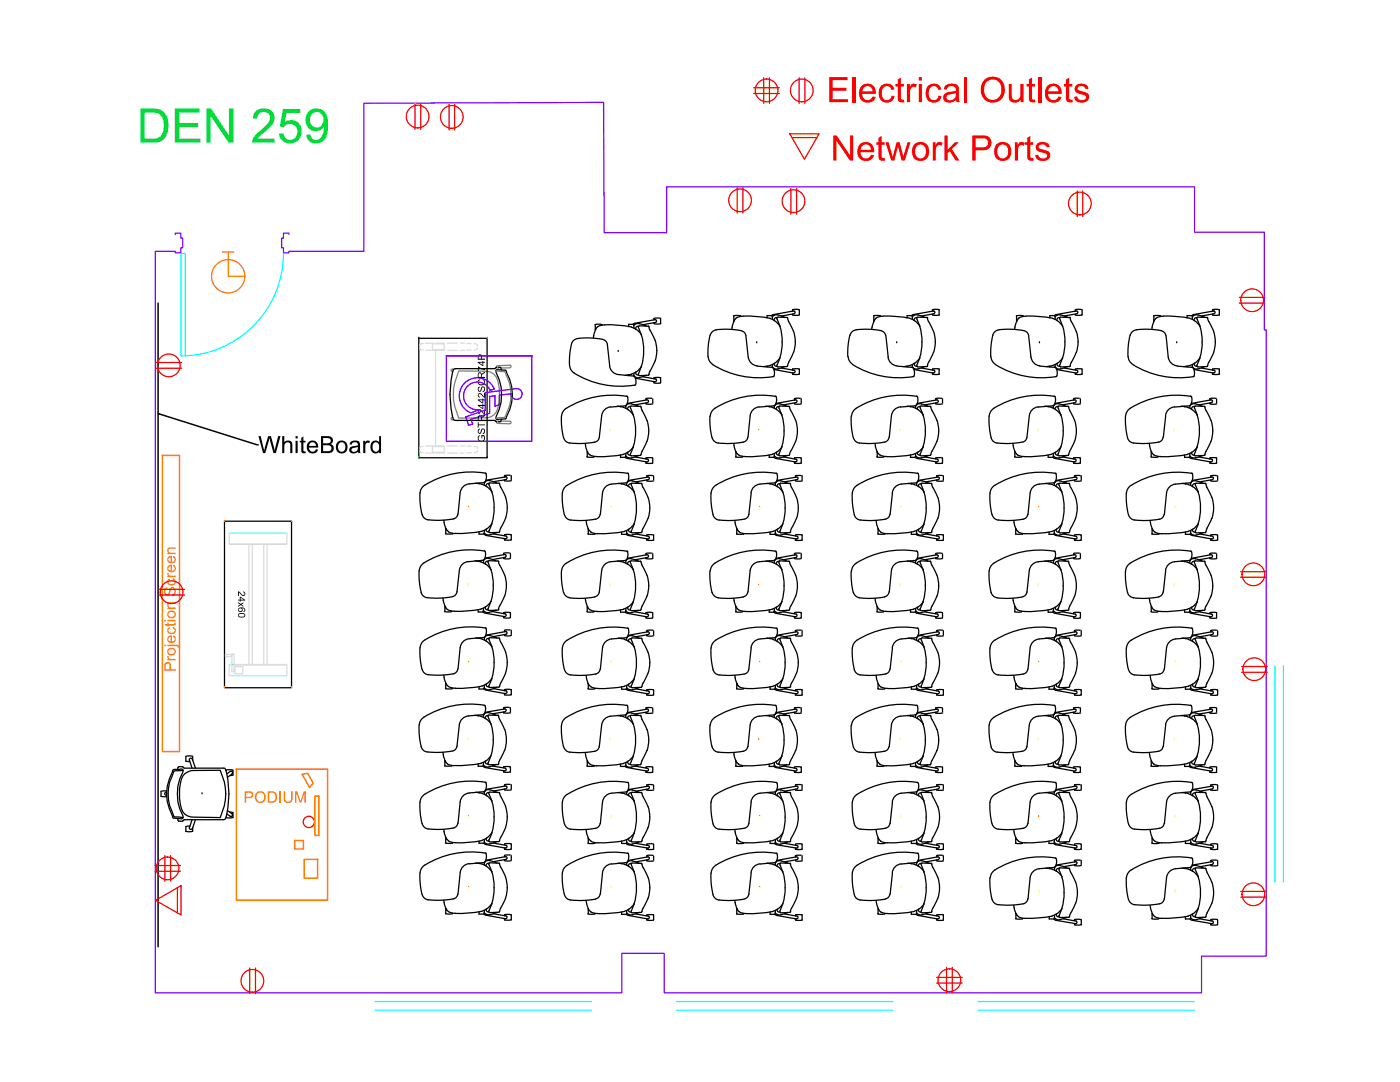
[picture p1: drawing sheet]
<svg xmlns="http://www.w3.org/2000/svg" width="279mm" height="216mm" viewBox="0 0 279 216" stroke-linecap="round" stroke-linejoin="round" font-family="sans-serif">
<!-- layer: _DOOR_WIND -->
<path d="M56.6 50.6a20.5 20.5 0 0 1-20.5 20.4v-20.4h.9v20.4M254.4 132.9v43.1M74.9 199.8h43.1M135 199.8h43.2M195.2 199.8h43.2" fill="none" stroke="#0ff" stroke-width=".25"/>
<!-- layer: _WALLS -->
<path d="M35 46.8v-.3h1.1v1h.4v1.9h-.4v1h-1.1v-.2h-4v147.9h93.1v-7.9h8.5v7.9h107.2v-7.3h12.9v-125h-.4v-19.5h-13.9v-9h-105.4v9.1h-12.4l-.1-26-47.9 .2v29.6h-14.9v.2h-1.1v-1h-.4v-1.9h.4v-1h1.1v.3" fill="none" stroke="#7f00ff" stroke-width=".25"/>
<!-- layer: _AV_ELEC -->
<g fill="none" stroke="#f00" stroke-width=".25">
<path d="M150.4 18.7h5.1M150.4 17.5h5.1M152.4 15.5v5.1M153.6 15.5v5.1M159.5 15.5v5.1M160.6 15.5v5.1"/>
<circle cx="153" cy="18" r="2.27"/>
<circle cx="160" cy="18" r="2.27"/>
<circle cx="61.6" cy="164" r="1.12"/>
</g>
<!-- layer: _MISC_FIXED -->
<path d="M47.2 153.5h18.2v26.1h-18.2zM60.3 154.5l1.1-.2 1.1 2-.7 .8zM62.8 158.9h.8v7.8h-.8zM58.8 167.7h1.8v1.7h-1.8zM60.7 171.5h2.7v3.7h-2.7z" fill="none" stroke="#ff7f00" stroke-width=".3"/>
<!-- layer: AFUCH-P -->
<g fill="none" stroke="#000" stroke-width=".25">
<path d="M99 73.8l1.9 .1a9.7 9.7 0 0 1 0 9.7l-1.7 .1-.3-.2a10.4 10.4 0 0 0 0-9.5zM99.1 73.3l-.4 .3h-7.7h-.4l-.2 .3a19 19 0 0 0 0 9.7l.2 .2 .4 .1h7.7l.4 .3M99.5 73.4l.3-.1 .2 .1v.4M113.7 72.9l.2 .7a3 3 0 0 0 1.7 1.4 17.5 17.5 0 0 0 11 1.8M118.8 64.8v1M118.8 65.8h.1M120.1 64.8l-.6-.1-.7 .1M120.2 64.8v.1M120.3 67.7a14.3 14.3 0 0 0-5.4-.1 1.62 1.62 0 0 0-1 1.6l-.2 1.8v1.9M120.3 67.7a1.12 1.12 0 0 1 .9 1M120.7 64.8a1.82 1.82 0 0 0-2.1 1.8l-.2 .9M120.7 64.8a17.5 17.5 0 0 1 5.8 .7l.5 .2"/>
<path d="M121.2 68.7l.5 4.3M121.6 73a1.97 1.97 0 0 0 1.8 1.7l3.1 .3M123.4 70.1h.1M125.1 79.1a17.4 17.4 0 0 0-12.4 2.6l-.4 .6-.2 .8M125.1 79l.2 .2M125.2 79.2a1.97 1.97 0 0 1-.2 1.6M125.4 65.2v-.5h1.1v.8M125.4 74.8v.2M126 74.7l-1.2 .2M126.5 65a1.41 1.41 0 0 1 1.8-.2l.7 .3M126.5 75a1.45 1.45 0 0 1 .1 1.9M126.5 74.5v.5"/>
<path d="M126.7 64.5l-.3 .2M126.7 64.5l4-.7 .3 .2-.2 .3-2.5 .5M126.8 75.5l3.9 .7M126.8 74.3l.2 .4 .4 .1M127 65.7l1 1.1M127.4 65.1l-.4 .1-.2 .4M127.4 65.4a10.8 10.8 0 0 1 .6 7.7M127.6 65l-.2 .4M127.6 65l1.8 .1M128 73.1l-.6 1.5 .2 .3M128 73.2a3.9 3.9 0 0 1-2 1.4M128.3 75.2l2.6 .4"/>
<path d="M128.9 79.6v.2M128.9 79.5h1.3M128.9 79.6h.1M129 74.9l-1 .3a1.21 1.21 0 0 1-1.5-.3M129.4 65.1l.2 .1M129.5 65.2l.2 .7M129.6 74.7l-.2 .2-1.8 .1M129.7 65.9a6.9 6.9 0 0 1-.1 8.3l-.1 .5M130.3 79.6v.9M130.5 63.6h.1M130.5 64.4v.1M130.5 76.1v.2"/>
<path d="M130.5 63.6v.2M130.5 75.4v.2M130.5 64.6h1.3M130.5 63.5l1.3 .1M130.5 75.4h.1M130.8 75.6l.2 .3-.3 .2M131.8 75.4h-1.3M131.8 64.5v.1M131.8 75.4v1h-1.3M131.8 63.6v.9M141.3 71.1l.2 .8 .8 .8M141.7 66.9l-.3 1.8-.1 2.5"/>
<path d="M142.2 72.8a17.5 17.5 0 0 0 12.1 2.4M142.9 65.8l2.9-.1 2.1 .3M143 65.8a1.42 1.42 0 0 0-1.3 1.1M146.4 63.1l.1 .9M146.5 64.1h.1M147 63.4a3.8 3.8 0 0 0-.9 2.3M147.8 63.1l-.7-.2-.7 .2M147.8 63.1h.1M147.9 66a1.12 1.12 0 0 1 1 1M148.3 63.1l-.7 .1-.7 .2M148.3 63.1l3.1 .1 2.3 .3M148.9 67l.4 4.3"/>
<path d="M149.3 71.2a1.97 1.97 0 0 0 1.8 1.8M151 68.4h.1M151.1 73.1l3 .2M153.1 63.4v-.4h1v.7M153.1 73.1v.1M153.7 63.5a3.4 3.4 0 0 1 2.4 3.7v1M153.7 72.9l-1.3 .3M154.1 63.3a1.41 1.41 0 0 1 1.9-.2l.6 .2M154.1 73.3a1.45 1.45 0 0 1 .2 1.9M154.1 72.8v.5M154.4 62.8l-.4 .2M154.4 73.7l4 .8"/>
<path d="M154.5 72.6l.1 .4 .5 .1M154.6 72.4l-.9 .5M154.7 79.1a17.5 17.5 0 0 0-12 2.4M154.7 79l.2 .2a1.92 1.92 0 0 1-.2 1.6M155.1 63.4l-.5 .1-.1 .4M155.2 63.3l-.1 .3 .6 1.5M155.3 63.3l1.8 .1M155.7 71.4l-.6 1.4 .1 .4M155.9 73.4l2.6 .5 .2 .3-.3 .2M156.1 68.2v.6a4.5 4.5 0 0 1-1.2 3.4l-.3 .3M156.6 73.1l-1 .4a1.21 1.21 0 0 1-1.5-.3M157.1 63.3l.3 .8"/>
<path d="M157.4 64.1a7.6 7.6 0 0 1 1.3 4.1M157.4 72.3l-.3 .8-1.8 .1M158.2 74.4v.3M158.2 62.7v.1M158.2 62.8h.1M158.2 62.9h1.3M158.2 61.8h1.3M158.2 74.7h1.3M158.2 73.6v.3M158.2 61.8v.3M158.4 62l-4 .8M158.4 62l.3 .3-.2 .3"/>
<path d="M158.5 62.6l-2.6 .5M158.6 79.6v.2M158.6 79.5h1.3M158.6 79.6h.1M158.7 68.2a7.6 7.6 0 0 1-1.3 4.1M158.8 79.8l.3 .2-.2 .3M158.8 79.8l-3.9 .7M159.5 61.8h.1M159.5 73.6h-1.3M159.5 74.6v.1M159.5 62.8h.1M159.5 61.9v.9"/>
<path d="M159.5 73.7v1M159.9 79.6v.9M169.3 71.1l.1 .8 .8 .8M169.6 66.9l-.3 1.8-.1 2.5M170.2 72.8a17.5 17.5 0 0 0 12 2.4M174 65.2v.5M174.4 63.1v.9M174.4 64.1h.1M174.9 63.4l-.5 .7-.3 1.2M175.7 63.1l-.7-.2-.7 .2M175.7 63.1h.1M175.8 66a1.12 1.12 0 0 1 .9 1"/>
<path d="M175.8 66a14.3 14.3 0 0 0-5.3-.1 1.42 1.42 0 0 0-.9 1M176.3 63.1l-.8 .1-.6 .2M176.3 63.1l3 .1 2.3 .3M176.8 67l.5 4.3M177.2 71.2a1.97 1.97 0 0 0 1.8 1.8M179 68.4h.1M179 73.1l3 .2M181 63.4v-.4h1.1v.7M181 73.1v.1M181.6 63.5a3.2 3.2 0 0 1 2.3 3.1l.1 1.6M181.6 72.9l-1.2 .3M182 63.3a1.41 1.41 0 0 1 1.9-.2l.7 .2"/>
<path d="M182 73.3a1.45 1.45 0 0 1 .2 1.9M182.1 72.8v.5M182.4 73.7l3.9 .8M182.4 72.6l.2 .4 .4 .1M182.5 72.4l-.9 .5M182.9 79.1a17.5 17.5 0 0 0-12 2.4M182.9 79l.2 .2a1.92 1.92 0 0 1-.2 1.6M183 63.7l.6 1.4M183 72.8l.2 .4M183 63.4l-.4 .1-.2 .4M183.1 63.3l1.9 .1M183.2 63.3l-.2 .3"/>
<path d="M183.6 71.4l-.6 1.4M183.6 71.4l-1 1.1M183.9 73.4l2.6 .5M184 68.2l-.1 1.6-.4 1.6M184.6 73.1l-1 .4a1.21 1.21 0 0 1-1.6-.3M185 63.3l.1 .2M185.1 63.5l.2 .6a7.5 7.5 0 0 1 1.4 4.1M185.1 73l-.1 .1-1.9 .1M186.1 61.8v.1M186.1 62.7v.1M186.1 74.4v.2M186.1 61.9v.2"/>
<path d="M186.1 73.7v.2M186.1 62.9h1.3M186.1 61.8h1.3M186.1 74.7h1.3M186.4 73.9l.2 .3-.3 .2M186.4 62.6l.2-.3-.3-.3-4 .8-.4 .2M186.5 62.6l-2.6 .5M186.7 68.2a9.6 9.6 0 0 1-1.6 4.5v.2M186.7 79.6v.2M186.8 79.5h1.2M186.8 79.6h-.1M187 79.8l.2 .2-.1 .3"/>
<path d="M187 79.8l-3.9 .7M187.4 61.8h.1M187.4 73.6l-1.3 .1M187.4 74.6v.1M187.4 62.8h.1M187.4 61.9v.9M187.4 73.7v1M188.1 79.6v.9M197.8 71.1l.1 .8 .8 .8M198.1 66.9l-.3 1.8-.1 2.5M198.7 72.8a17.5 17.5 0 0 0 12 2.4M202.9 63.1v.9"/>
<path d="M202.9 64.1h.1M203.4 63.4a3.8 3.8 0 0 0-.9 2.3M204.2 63.1l-.7-.2-.7 .2M204.2 63.1h.1M204.3 66a14.3 14.3 0 0 0-5.3-.1 1.42 1.42 0 0 0-.9 1M204.4 66a1.12 1.12 0 0 1 .9 1M204.7 63.1l-.7 .1-.6 .2M204.8 63.1l3 .1 2.3 .3M205.3 67l.5 4.3M205.8 71.2a1.97 1.97 0 0 0 1.8 1.8M207.4 68.4h.1M207.5 73.1l3 .2"/>
<path d="M209.5 63.4v-.4h1.1v.7M209.5 73.1v.1M210.1 63.5a3.4 3.4 0 0 1 2.4 3.7v1M210.1 72.9l-1.2 .3M210.4 79.1a17.2 17.2 0 0 0-12.4 2.6l-.4 .6-.2 .8M210.4 79l.2 .2M210.5 63.3a1.41 1.41 0 0 1 1.9-.2l.7 .2M210.5 73.3a1.45 1.45 0 0 1 .2 1.9M210.6 79.2a1.97 1.97 0 0 1-.2 1.6M210.6 72.8v.5M210.8 62.8l-.4 .2M210.9 73.7l3.9 .8"/>
<path d="M210.9 72.6l.2 .4 .4 .1M211 72.4l-.9 .5M211.5 63.4l-.4 .1-.2 .4M211.6 63.3l-.1 .3 .6 1.5M211.7 63.3l1.8 .1M212.1 71.4l-.6 1.4 .1 .4M212.1 71.4l-1 1.1M212.4 73.4l2.5 .5 .2 .3-.3 .2M212.5 68.2l-.1 1.6-.3 1.6M213.1 73.1l-1.1 .4a1.21 1.21 0 0 1-1.5-.3M213.5 63.3l.1 .2M213.6 63.5l.2 .6a7.5 7.5 0 0 1 1.4 4.1"/>
<path d="M213.6 73l-.1 .1-1.8 .1M214.3 79.6v.2M214.3 79.5h1.3M214.3 79.6h.1M214.6 74.4v.3M214.6 62.7v.1M214.6 62.8h.1M214.6 62.9h1.3M214.6 61.8h1.3M214.6 74.7h1.3M214.6 73.6v.3M214.6 61.8v.3"/>
<path d="M214.8 62l-4 .8M214.8 62l.3 .3-.2 .3M214.9 62.6l-2.5 .5M215.2 68.2a9.6 9.6 0 0 1-1.6 4.5v.2M215.6 79.6v.9M215.9 61.8h.1M215.9 73.6h-1.3M215.9 74.6v.1M215.9 62.8h.1M216 61.9v.9M216 73.7v1M225.1 71.1l.2 .8 .8 .8"/>
<path d="M225.5 66.9l-.3 1.8-.1 2.5M226.1 72.8a17.5 17.5 0 0 0 12 2.4M230.3 63.1v.9M230.3 64.1h.1M230.8 63.4a3.8 3.8 0 0 0-.9 2.3M231.6 63l-.7-.1-.7 .2M231.6 63v.1M231.6 63.1h.1M231.8 66a1.12 1.12 0 0 1 .9 1M231.8 66a14.3 14.3 0 0 0-5.4-.1 1.42 1.42 0 0 0-.8 1M232.1 63.1l3.1 .1 2.3 .3M232.2 63.1l-.7 .1-.7 .2"/>
<path d="M232.7 67l.4 4.3M233.2 71.2a1.97 1.97 0 0 0 1.7 1.8M234.8 68.4h.1M235 73.1l2.9 .2M236.9 63.4v-.4h1.1v.7M236.9 73.1v.1M237.5 63.5a3.4 3.4 0 0 1 2.4 3.7v1M237.5 72.9l-1.2 .3M237.6 79.1a17.2 17.2 0 0 0-12.3 2.6l-.5 .6-.2 .8M237.6 79l.2 .2a1.92 1.92 0 0 1-.2 1.6M237.9 63.3a1.41 1.41 0 0 1 1.9-.2l.7 .2M237.9 73.3a1.6 1.6 0 0 1 .4 1.7"/>
<path d="M238 72.8v.5M238.3 73.7l3.9 .8M238.3 72.6l.2 .4 .4 .1M238.3 75l-.1 .2M238.4 72.4l-.9 .5M238.9 63.4l-.4 .1-.2 .4M239 63.3l-.1 .3 .6 1.5M239.1 63.3l1.8 .1M239.5 71.4l-.6 1.4 .1 .4M239.7 73.4l2.6 .5 .2 .3-.3 .2M239.9 68.2v.6a4.5 4.5 0 0 1-1.2 3.4l-.3 .3M240.5 73.1l-1.1 .4a1.21 1.21 0 0 1-1.5-.3"/>
<path d="M240.9 63.3l1.3 2.8M241.5 79.6h-.1M241.5 79.6v.2M241.5 79.5h1.3M242 74.4v.3M242 62.7v.1M242 62.8h.1M242 62.9h1.3M242 61.8h1.3M242 74.7h1.3M242 73.6v.3M242 61.8v.3"/>
<path d="M242.2 66.1l.3 2.1M242.2 70.3l-1.2 2.8-1.9 .1M242.3 62.6l.2-.3-.3-.3-4 .8-.3 .2M242.3 62.6l-2.6 .5M242.5 68.2l-.3 2.1M242.8 79.6v.9M243.3 61.8h.1M243.3 73.6h-1.3M243.3 74.6v.1M243.3 62.8h.1M243.3 61.9v.9M243.3 73.7v1"/>
<path d="M91.8 98.3l-.4 4.3M94.9 96.4l1.3 .2M95.6 96.4v.1M96.2 96.6a3.2 3.2 0 0 1 2.3 3.1 9.3 9.3 0 0 1-.6 5.1l-.7 .7-1 .5M96.6 96.3l-3 .3a1.97 1.97 0 0 0-1.8 1.7M96.7 96.3v.5M97 94.6a1.6 1.6 0 0 1-.4 1.7M97 94.6v-.2a17.2 17.2 0 0 0-12.5 2.6l-.3 .3a7.1 7.1 0 0 0-.1 4.8l.1 .6M97.6 96.5l-.4 .1-.2 .4M97.6 96.7l.6 1.5M97.7 96.4l-.1 .3M97.8 95.9a1.08 1.08 0 0 0-1.2 .4"/>
<path d="M97.8 96.4h1.8M97.8 95.9l1.4 .5M99.6 96.4l.1 .2M99.7 96.6l1.2 2.6M100 83.6v.4l-.2 .1h-.3M100.7 94.9v.3M100.7 95.7v.2M100.7 95.9h.1M100.7 95.9h1.3M100.7 94.9h1.3M100.7 94.9h.1M100.9 99.2l.3 2.1"/>
<path d="M100.9 95.1l.3 .2-.2 .3M100.9 95.2l-3.9 .6M101 95.7l-2.6 .4M102 94.9v1M112 83l.1 2.5 .4 1.8M113.2 96.8l-.8 .9-.2 .7M116.8 88.5l.2 .9 .4 1.1M117.2 90.2v.9M117.2 91.2h1.3M117.2 90.2h.1M117.4 90.5l.3 .3M118.5 91.2h.1"/>
<path d="M119.6 87.2a1.33 1.33 0 0 1-1.6 1.1 11.7 11.7 0 0 1-4.9-.1l-.6-.9M120.1 83l-.5 4.2M120.2 98.4l-.4 4.2a1.33 1.33 0 0 1-1.6 1.1 11.7 11.7 0 0 1-5-.2 3.5 3.5 0 0 1-.9-2.6l-.1-2.5M121.9 81.2a1.97 1.97 0 0 0-1.8 1.7M123.2 81l1.2 .2M123.4 96.4l1.2 .3M123.8 81.1v.1M124.1 96.4v.2M124.4 81.3l.9 .4M124.4 90.7a16.7 16.7 0 0 1-6.3 .2l-.4-.1M124.6 96.7l1 .5M124.7 91.2l.4 .2"/>
<path d="M124.9 90.9a1.08 1.08 0 0 0 1.1 .4M124.9 81l-3 .2M124.9 90.5v.8h-1.1v-.5M124.9 80.9v.6M125 80.9l-.1 .1M125.1 96.3l-3.1 .3a1.97 1.97 0 0 0-1.7 1.8M125.1 96.3v.5M125.2 91.5l3.9 .7M125.2 90.3l.2 .4 .4 .1M125.2 94.4a17.5 17.5 0 0 0-12 2.4M125.3 94.4l.1 .2M125.3 90.2l-.9 .5"/>
<path d="M125.4 81.8l.3 .2a4.6 4.6 0 0 1 1.1 4l-.1 1.6-.3 1.5M125.4 94.6a1.6 1.6 0 0 1-.4 1.7M125.5 97.1l1.1 1.1M125.8 90.6l.2 .3h1.8M125.8 81.1l-.4 .1-.2 .4M125.8 81.4l.6 1.4M126 96.5l-.4 .1-.2 .4M126 80.6a1.08 1.08 0 0 0-1.1 .4M126 80.6l1.4 .5M126.1 96.4l-.1 .4 .6 1.4M126.2 96.4h1.8l.3 .9a7.5 7.5 0 0 1 1.4 4M126.2 96l1.4 .4"/>
<path d="M126.2 95.9a1.08 1.08 0 0 0-1.1 .5M126.4 89.2l-1 1M126.4 89.1l-.6 1.5M126.6 98.2a11.2 11.2 0 0 1 0 6.3M126.7 91.2l2.6 .4M127.4 90.9l-1.4 .5M127.8 81.1l.4 .8M127.8 81.1l-1.8-.1-.2 .4M128.1 81.9a6.8 6.8 0 0 1 0 8.2M128.2 90l-.4 .9M128.9 92.4h.1M128.9 80.5h.1"/>
<path d="M128.9 80.4v.1M128.9 91.4v.2M128.9 92.1v.3M128.9 91.4h1.3M128.9 80.6h1.3M128.9 91.4h.1M129.1 95.8v.1M129.1 95v.2M129.1 96h1.3M129.2 91.6l.2 .3-.3 .2M129.2 80.3l.2-.3-.3-.2-3.9 .7M129.3 80.3l-2.6 .5"/>
<path d="M129.3 95.2l.3 .2-.2 .3-2.6 .5M129.3 95.2l-3.9 .7M130.2 91.4h.1M130.2 92.4h-1.3M130.3 91.4v1M130.4 94.9l-1.3 .1M130.4 95v.9M141.7 83l.1 2.5 .3 1.8M141.9 98.4a11.2 11.2 0 0 0 .7 4.9 1.83 1.83 0 0 0 1.6 .5h2.2l2.1-.2M142.7 81.5l-.8 .8-.2 .8M146.4 88.5l.2 .9 .5 1.1M146.8 91.1l.1 .1"/>
<path d="M146.8 91.2h1.3M146.8 90.2h.1M146.9 90.2h.1M146.9 90.2v1M147.1 90.5l.3 .3a9.7 9.7 0 0 0 5.2 .1l1.5-.2M148.2 91.2h.1M149.2 87.2a1.33 1.33 0 0 1-1.6 1.1 11.7 11.7 0 0 1-4.9-.1l-.6-.9M149.7 83l-.4 4.2M149.9 98.4l-.5 4.2a1.12 1.12 0 0 1-.9 1M151.5 81.2a1.97 1.97 0 0 0-1.8 1.7M152.9 81l1.2 .2M153 96.4l1.3 .3"/>
<path d="M153.5 81.1v.1M153.7 96.4v.2M154.1 81.3l.9 .4M154.3 96.7l.9 .5M154.4 91.2l.4 .2 4 .8M154.5 90.9a1.08 1.08 0 0 0 1.2 .4M154.5 90.5v.8h-1v-.5M154.5 80.9v.6M154.7 80.9l-.2 .1M154.7 96.4a1.41 1.41 0 0 1 1.9-.2l.6 .2M154.7 96.3l-3 .3a1.97 1.97 0 0 0-1.8 1.8M154.7 96.3v.5"/>
<path d="M154.9 94.4a17.2 17.2 0 0 0-12.4 2.7l-.4 .6-.2 .7M154.9 94.4l.2 .2M154.9 90.3l.2 .4 .4 .1M155 90.2l-.9 .5M155 90.2l1.1-1-.6 1.4M155.1 94.6a1.6 1.6 0 0 1-.4 1.7M155.2 97.1l1 1.1M155.4 90.6l.2 .3h1.9M155.5 81.4l.6 1.4-1.1-1M155.5 81.1l-.4 .1-.2 .4M155.6 80.6l1.4 .5M155.7 96.5l-.5 .1-.1 .4"/>
<path d="M155.7 80.6a1.08 1.08 0 0 0-1.2 .4l-3 .2M155.8 96.4l-.2 .4 .6 1.4M155.8 96.4h1.8l.2 .2M156 82.8a11.2 11.2 0 0 1 0 6.3M156.2 98.2a11.2 11.2 0 0 1 0 6.3M156.3 91.2l2.6 .4M157 90.9l-1.4 .5M157.4 81.1l1.4 2.8M157.5 81.1l-1.9-.1-.2 .4M157.7 96.6l.3 .7a7.5 7.5 0 0 1 1.3 4M158.6 92.4h.1M158.6 80.5h.1"/>
<path d="M158.6 80.4v.1M158.6 91.4v.2M158.6 92.1v.3M158.6 91.4h1.3M158.6 80.6h1.3M158.6 91.4h.1M158.8 95.9h.1M158.8 95v.2M158.8 95.8v.1M158.8 96h1.3M158.8 88.1l-1.4 2.8M158.8 83.9a6.5 6.5 0 0 1 0 4.2"/>
<path d="M158.9 91.6l.2 .3-.3 .2M158.9 80.3l-2.6 .5M159 95.2l-4 .7M159 95.2l.3 .2-.2 .3M159.1 95.7l-2.6 .5M159.9 91.4v1M159.9 92.4h-1.3M160.1 94.9l-1.4 .1M160.1 95v.9M169.9 83l.1 2.5 .3 1.8M170.1 98.4a11.2 11.2 0 0 0 .7 4.9 1.83 1.83 0 0 0 1.6 .5h2.9a2.89 2.89 0 0 0 2-.5l.3-.7M170.9 81.5l-.8 .8-.2 .8"/>
<path d="M174.6 88.5l.2 .9 .4 1.1M175 91.2h1.3M175 90.2h.1M175.1 90.2l-.1 .9M175.1 90.2h.1M175.3 90.5l.6 .4 1 .2M176.3 91.2h.1M177.4 87.2a1.33 1.33 0 0 1-1.6 1.1 11.7 11.7 0 0 1-4.9-.1l-.6-.9M177.9 83l-.4 4.2M178.1 98.4l-.5 4.2M179.7 81.2a1.97 1.97 0 0 0-1.8 1.7M181 81l1.3 .2"/>
<path d="M181.2 96.4l1.3 .3M181.7 81.1v.1M181.9 96.4v.2M182.3 81.3l.9 .4M182.3 90.7l-2.3 .3-3.1 .1M182.4 96.7a3.9 3.9 0 0 1 2 1.5M182.6 91.2l.4 .2 4 .8M182.7 90.9a1.08 1.08 0 0 0 1.2 .4M182.7 90.5v.8h-1v-.5M182.7 80.9v.6M182.9 80.9l-.2 .1M182.9 96.4a1.41 1.41 0 0 1 1.8-.2l.7 .2"/>
<path d="M182.9 96.3l-3 .3a1.97 1.97 0 0 0-1.8 1.8M182.9 96.3v.5M183.1 90.3l.1 .4 .4 .1M183.1 94.4a17.2 17.2 0 0 0-12.4 2.7l-.4 .6-.2 .7M183.1 94.4l.2 .2M183.2 90.2l-.9 .5M183.2 90.2l1.1-1-.6 1.4M183.3 94.6a1.6 1.6 0 0 1-.4 1.7M183.6 90.6l.2 .3h1.8M183.6 81.1l-.4 .1-.1 .4M183.9 96.5l-.5 .1-.1 .4M184 96.4h1.8l.2 .2"/>
<path d="M184 96.4l-.2 .4 .6 1.4M184.2 82.8a11.2 11.2 0 0 1 0 6.3M184.4 98.2a11.2 11.2 0 0 1 0 6.3M184.5 91.2l2.6 .4M185.2 81.1l-1-.4a1.16 1.16 0 0 0-1.5 .3l-3 .2M185.2 90.9l-1.4 .5M185.6 81.1l1.4 2.8M185.6 81.1h-1.9l-.1 .2 .7 1.5-1.1-1M185.9 96.6l.2 .7a7.5 7.5 0 0 1 1.4 4M186.7 92.4h.1M186.7 80.5h.1M186.7 80.4v.1"/>
<path d="M186.7 91.4v.2M186.7 92.1v.3M186.8 91.4h1.3M186.8 80.6h1.3M186.8 92.4h1.2M186.8 91.4h-.1M187 95v.2M187 95.8v.1M187 95.9h.1M187 96h1.3M187 83.9a7 7 0 0 1-1.1 6.3l-.3 .7M187.1 91.6l.1 .3-.2 .2"/>
<path d="M187.1 80.3l-2.6 .5M187.2 95.2l-4 .7M187.2 95.2l.3 .2-.2 .3-2.6 .5M188.1 91.4h.1M188.1 91.4v1M188.3 94.9l-1.4 .1M188.3 95v.9M197.4 83l.1 2.5 .3 1.8M197.6 98.4v2.5l.4 1.8M202.1 88.5l.2 .9 .5 1.1M202.5 90.2v.9M202.5 91.2h1.3"/>
<path d="M202.6 90.2h-.1M202.8 90.5l.2 .3M203.8 91.1v.1M203.9 91.1v.1M204.9 87.2a1.34 1.34 0 0 1-1.6 1.1 11.7 11.7 0 0 1-4.9-.1l-.6-.9M205.4 83l-.5 4.2M205.6 98.4l-.4 4.2M207.2 81.2a1.97 1.97 0 0 0-1.8 1.7M208.5 81l1.3 .2M208.7 96.4l1.2 .3M209.2 81.1v.1M209.4 96.4v.2"/>
<path d="M209.8 81.3l.9 .4M209.8 90.7a16.9 16.9 0 0 1-6.4 .2l-.4-.1M210 96.7a3.2 3.2 0 0 1 2.3 3 11.2 11.2 0 0 1-.4 4.8M210.1 91.2l.3 .2M210.2 90.9a1.08 1.08 0 0 0 1.1 .4M210.2 81a1.41 1.41 0 0 1 1.9-.2l.6 .3M210.2 81l-3 .2M210.2 90.5v.8h-1v-.5M210.2 80.9v.6M210.4 96.4a1.41 1.41 0 0 1 1.8-.2l.7 .2M210.4 96.3l-3 .3a1.97 1.97 0 0 0-1.8 1.8M210.4 80.9l-.2 .1"/>
<path d="M210.4 96.3v.5M210.5 91.5l4 .7M210.5 80.5l4-.7 .3 .2-.2 .3-2.6 .5M210.6 90.3l.1 .4 .5 .1M210.6 94.4a17.4 17.4 0 0 0-12.4 2.7l-.4 .6-.2 .7M210.6 94.4l.2 .2M210.7 81.8l1 1M210.7 94.6a1.6 1.6 0 0 1-.3 1.7M211.1 90.6l.2 .3M211.2 81.1l-.5 .1-.1 .4M211.2 90.6l.5-1.4a3.9 3.9 0 0 1-1.9 1.5M211.2 81.4l.5 1.4"/>
<path d="M211.3 81l-.2 .4M211.3 96.5l-.4 .1-.1 .4M211.3 81l1.8 .1 .4 .8M211.3 96.8l.6 1.4M211.5 96.4l-.2 .4M211.5 96.4l1.8 .1M211.7 82.8a11.2 11.2 0 0 1 0 6.3M212 91.2l2.6 .4M212.7 90.9l-1.3 .5M213.3 96.4l.4 .9a7 7 0 0 1 1.3 4M213.5 81.9l.9 2M213.5 90l-.4 .9-1.8 .1"/>
<path d="M214.3 92.1v.3l.3 .1 1-.1M214.3 80.4v.1M214.3 91.4h1.3M214.3 80.6h1.3M214.3 91.4v.2M214.4 95v.2M214.4 95.8v.1M214.4 95.9h.1M214.4 96h1.3M214.4 94.9h1.3M214.4 88.1l-.9 2M214.5 94.9l-.1 .1"/>
<path d="M214.5 83.9a6.5 6.5 0 0 1 0 4.2M214.6 91.6l.2 .3-.3 .2M214.6 95.2l.3 .2-.1 .3M214.7 95.2l-4 .7M214.8 95.7l-2.6 .5M215.5 91.4h.1M215.6 91.4v1M215.8 95v.9M224.6 83a11.2 11.2 0 0 0 .7 4.9 1.83 1.83 0 0 0 1.6 .6l2.9-.1a2.89 2.89 0 0 0 2-.5l.3-.7M224.8 98.4a10.5 10.5 0 0 0 .7 4.9 1.83 1.83 0 0 0 1.7 .5h2.1l2.1-.2M225.7 96.8l-.7 .9-.2 .7M229.4 88.5v.4"/>
<path d="M229.4 89l.6 1.5M229.8 90.2l-.1 .9M229.8 90.2h.1M229.8 91.2h1.3M230 90.5l.6 .4 1 .2M231.1 91.1l-.1 .1M231.1 91.1v.1M232.6 83l-.4 4.2M232.8 98.4l-.4 4.2M234.4 81.2a1.97 1.97 0 0 0-1.8 1.7M234.6 96.6a1.97 1.97 0 0 0-1.8 1.8M235.7 81l1.3 .2"/>
<path d="M235.9 96.4l1.3 .3M236.4 81.1v.1M236.6 96.4v.2M237 81.3l.9 .4M237 90.7l-2.3 .3-3.1 .1M237.1 96.7a3.9 3.9 0 0 1 2 1.5M237.3 91.2l.4 .2 4 .8M237.4 90.9a1.08 1.08 0 0 0 1.2 .4M237.4 81l-3 .2M237.5 90.5v.8h-1.1v-.5M237.5 80.9v.6M237.6 96.4a1.41 1.41 0 0 1 1.8-.2l.7 .2"/>
<path d="M237.6 96.3l-3 .3M237.6 80.9l-.2 .1M237.6 96.3v.5M237.8 90.3l.2 .4 .4 .1M237.8 94.4a17.5 17.5 0 0 0-12 2.4M237.8 94.4l.2 .2M237.9 90.2l-.9 .5M237.9 90.2l1-1-.5 1.4M238 94.6a1.6 1.6 0 0 1-.4 1.7M238.4 90.6l.1 .3h1.9l.1-.2M238.4 81.1l-.4 .1-.2 .4M238.6 96.5l-.5 .1-.1 .4"/>
<path d="M238.6 80.6a1.08 1.08 0 0 0-1.2 .4M238.6 80.6l1.4 .5M238.7 96.4l-.2 .4 .7 1.4M238.7 96.4h1.8l.4 .9M238.9 82.8a11.2 11.2 0 0 1 0 6.3M239.1 98.2a11.2 11.2 0 0 1 0 6.3M239.2 91.2l2.6 .4M240 90.9l-1.4 .5M240.5 81.2l.1 .5a7 7 0 0 1 0 8.5l-.1 .5M240.5 81.2l-.1-.1h-2v.2l.5 1.5-1-1M240.8 97.2l1 2M241.4 92.4h.1"/>
<path d="M241.5 80.4v.1M241.5 91.4v.2M241.5 92.1v.3M241.5 80.5h.1M241.5 91.4h1.3M241.5 80.6h1.3M241.5 92.4h1.3M241.5 91.4h.1M241.7 95.8v.1M241.7 95v.2M241.7 96h1.3M241.8 91.6l.2 .3-.3 .2"/>
<path d="M241.8 80.3l.2-.3-.3-.2-3.9 .7M241.8 80.3l-2.6 .5M241.9 99.2l.3 2.1M241.9 95.2l-4 .7M241.9 95.2l.3 .2-.2 .3-2.6 .5M242.8 91.4h.1M242.8 92.4h.1M242.8 91.4v1M243 94.9l-1.3 .1M243 95v.9M83.6 113.9a11.2 11.2 0 0 0 .8 4.9l.9 .5M84.3 102.7a1.62 1.62 0 0 0 1.9 1.1h2.1l2.2-.3"/>
<path d="M84.6 112.3l-.7 .9-.2 .7M88.4 119.3a4 4 0 0 0 .9 2.3M88.6 103.8a3.6 3.6 0 0 0 .9 2.3M88.9 106.5h.1M89 105.5v1M89 105.5h.1M89.5 106.1l.7 .3h.7M90.3 119.1l-2.2 .2h-2.8M90.3 106.5h-1.3M90.3 106.4v.1M91.2 118.1a1.12 1.12 0 0 1-.9 .9M91.4 102.6a1.12 1.12 0 0 1-.9 1"/>
<path d="M91.7 113.9l-.5 4.2M93.5 112a1.97 1.97 0 0 0-1.8 1.8M94.8 111.9l1.2 .2M95.4 111.9v.1M96 112.1l.9 .5M96.2 106l-2.3 .3-3.1 .1M96.4 111.8a1.41 1.41 0 0 1 1.9-.1l.7 .2M96.5 111.8v.5M96.5 106.5l.4 .3M96.6 106.3a1.08 1.08 0 0 0 1.2 .4M96.6 111.7l-3.2 .4M96.6 109.9a17.5 17.5 0 0 0-12 2.4"/>
<path d="M96.6 109.9l.2 .1a1.92 1.92 0 0 1-.2 1.7M96.7 105.8v.8h-1.1v-.5M96.9 106.8l4 .7M97 112.6l.3 .2a4.5 4.5 0 0 1 1.1 3.5v.5M97 105.6l.2 .4 .4 .1M97.4 112l-.4 .1-.2 .4M97.4 112.3l.6 1.4M97.6 111.9l-.2 .3M97.6 111.9l1.8 .1M98.2 104.5l-.6 1.4 .1 .4 1.9-.1 .3-.8M98.4 116.8l-.1 1.6-.3 1.6M98.4 106.5l2.6 .5"/>
<path d="M99.2 106.2l-1.4 .5M99.4 111.9l.1 .2M99.5 112.1l1.2 2.6M100.5 111.3v.1M100.5 111.4h.1M100.5 111.5h1.3M100.5 110.4h1.3M100.5 110.4v.3M100.7 106.8v.1M100.7 107.5v.2M100.7 107.7h.1M100.7 106.7l.6-.1 .7 .2"/>
<path d="M100.7 106.7h.1M100.7 118.9l-1.2 2.6M100.7 114.7l.4 2.1M100.8 111.2l.2-.3-.3-.3-3.9 .8M100.9 111.2l-2.6 .5M100.9 103.4l-1 2M101 107l.2 .3-.3 .2M101.1 116.8l-.4 2.1M101.2 101.3l-.3 2.1M101.9 110.5v.9M102 107.7h-1.3M102 106.8v.9"/>
<path d="M112.5 118.2a1.69 1.69 0 0 0 1.9 1.2h2.2l2.1-.3M116.8 119.4l.3 1.2 .3 .8M117 103.8l.1 .9 .5 1.2M117.4 106.5v.1M117.4 106.5h1.3M117.4 105.5h.1M117.4 105.6v.9M117.6 105.8l.3 .3M118.7 106.5v.1M119.6 118.1a1.12 1.12 0 0 1-.9 1M123.2 111.9a3.5 3.5 0 0 1 2.1 .7M123.8 111.9v.2"/>
<path d="M124.6 106a18.4 18.4 0 0 1-6.4 .3l-.3-.1M124.9 111.8v.6M125.1 106.4a1.08 1.08 0 0 0 1.1 .4M125.1 105.9v.7h-1v-.4M125.1 110a17.4 17.4 0 0 0-12.4 2.6l-.3 .3a7.1 7.1 0 0 0-.1 4.7l.2 .6M125.1 109.9l.2 .2M125.2 110.1a1.6 1.6 0 0 1-.3 1.7l-3 .3a1.97 1.97 0 0 0-1.8 1.7l-.5 4.3M125.4 112.6l1 1.1M125.4 105.7l.2 .4 .4 .1M125.5 105.6l1.1-1.1-.6 1.6 .1 .2M125.6 105.6l-1 .4M125.8 112l-.4 .1-.2 .4"/>
<path d="M125.8 112.3l.6 1.4M126 111.5a1.08 1.08 0 0 0-1.1 .4M126 111.5l1.4 .5M126.4 113.7a10.2 10.2 0 0 1-.2 6.7l-.8 .7M126.8 106.5l2.6 .5 .2 .3-.3 .3-4-.8-.3-.2M127.6 106.3l-1.4 .5M127.8 112l.4 .8M127.8 112l-1.8-.1-.2 .3M128.1 112.8l1 2M128.1 106.1l-.1 .2h-1.8M128.3 105.5l-.2 .6M128.9 111.4h.1"/>
<path d="M128.9 111.3v.1M128.9 111.5h1.3M128.9 110.4h1.3M128.9 110.5v.2M129.1 107.5v.3h.3h1M129.1 106.7h1.3M129.1 106.8v.2M129.1 114.8a6.8 6.8 0 0 1-1 6.2M129.2 111.2l.2-.3-.3-.2-3.9 .7M129.3 111.2l-2.6 .5M129.3 103.4l-1 2M129.7 101.4l-.4 2.1"/>
<path d="M130.3 110.5v.9M130.4 106.8h.1M130.4 106.8v.9M141.7 113.9l.1 2.5 .3 1.8M142.1 118.2a1.69 1.69 0 0 0 2 1.2h2.1l2.1-.3M142.7 112.4l-.8 .8-.2 .8M146.4 119.4l.3 1.2 .4 .8M146.6 103.8l.2 .9 .5 1.2M147 106.5h1.3M147 105.6v.9M147.1 105.5h-.1M147.1 105.6h.1"/>
<path d="M147.3 105.8l.2 .3M147.5 106.2l.7 .2 .7 .1M148.4 106.5h.1M149.2 118.1a1.12 1.12 0 0 1-.9 1M152.9 111.9l1.2 .3M153.5 111.9v.2M154.1 112.2l.9 .4M154.3 106l-2.3 .4-3.1 .1M154.5 112.4v-.6l-3 .3a1.97 1.97 0 0 0-1.8 1.7l-.4 4.3M154.6 106.6l.3 .2 4.1 .8 .3-.3-.2-.3M154.7 110a17.5 17.5 0 0 0-12 2.4M154.7 109.9l.2 .2"/>
<path d="M154.7 105.9v.7h-1v-.4M154.9 110.1a1.49 1.49 0 0 1-.4 1.7M155 112.6l1.1 1.1M155.1 105.7l.1 .4 .5 .1M155.2 105.6l-.9 .4M155.2 105.6l1-1.1-.6 1.6 .2 .2M155.5 112.3l.6 1.4M155.5 112l-.4 .1-.2 .4M155.6 111.5l1.4 .5M155.7 111.5a1.08 1.08 0 0 0-1.2 .4M156 113.7a11.2 11.2 0 0 1 0 6.3M156.5 106.5l2.6 .5"/>
<path d="M157.2 106.3l-1 .4a1.21 1.21 0 0 1-1.5-.3M157.4 112l.4 .8M157.5 112l-1.9-.1-.2 .3M157.8 112.8l1 2M157.8 106.1l-.2 .2h-1.8M158 105.5l-.3 .6M158.6 111.4h.1M158.6 111.3v.1M158.6 111.5h1.3M158.6 110.4h1.3M158.6 110.5v.2M158.7 107.7v.1"/>
<path d="M158.8 106.8v.2M158.8 107.5v.3M158.8 110.7l.3 .2-.2 .3M158.8 106.7h1.3M158.8 107.8h1.3M158.8 106.8h.1M158.8 119l-1.4 2.8M158.8 114.8a6.5 6.5 0 0 1 0 4.2M158.8 110.7l-3.9 .7M158.9 111.2l-2.6 .5M158.9 103.4l-.9 2M159.3 101.4l-.3 2.1"/>
<path d="M159.9 110.5v.9M160 106.8h.1M160.1 107.7l-.1 .1M160.1 106.8v1M169.9 113.9l.1 2.5 .3 1.8M170.3 118.2a1.69 1.69 0 0 0 1.9 1.2h2.2l2.1-.3M170.9 112.4l-.8 .8-.2 .8M174.6 119.4l.3 1.2 .3 .8M174.8 103.8l.2 .9 .5 1.2M175.2 106.5h1.3M175.2 105.6v.9M175.2 105.5h.1"/>
<path d="M175.3 105.6h.1M175.5 105.8l.2 .3M176.6 106.5h.1M177.4 118.1a1.12 1.12 0 0 1-.9 1M181 111.9l1.3 .3M181.7 111.9v.2M182.3 112.2l.9 .4M182.4 106a3.9 3.9 0 0 0 2-1.5l-.6 1.6 .1 .2h2l.1-.2M182.5 106a18.4 18.4 0 0 1-6.5 .3l-.3-.1M182.7 112.4v-.6l-3 .3a1.97 1.97 0 0 0-1.8 1.7l-.4 4.3M182.9 110a17.5 17.5 0 0 0-12 2.4M182.9 109.9l.2 .2"/>
<path d="M182.9 105.9v.7h-1v-.4M183.1 110.1a1.49 1.49 0 0 1-.4 1.7M183.2 112.6l1.1 1.1M183.3 105.7l.1 .4 .5 .1M183.6 112l-.4 .1-.1 .4M183.7 112.3l.5 1.4M183.8 111.5l1.4 .5M183.9 111.5a1.08 1.08 0 0 0-1.2 .4M184.2 113.7a11.2 11.2 0 0 1 0 6.3M184.7 106.5l2.6 .5 .2 .3-.3 .3-4.1-.8-.3-.2M185.4 106.3l-1 .4a1.21 1.21 0 0 1-1.5-.3M185.6 112l.4 .8"/>
<path d="M185.6 112l-1.8-.1-.2 .3M186 112.8l1 2M186.1 105.5l-.2 .6M186.7 111.4h.1M186.7 111.3v.1M186.8 111.5h1.3M186.8 110.4h1.2M186.8 110.5l-.1 .2M186.9 107.7v.1M187 106.8v.2M187 107.5v.3M187 110.7l.2 .2-.1 .3"/>
<path d="M187 106.7h1.3M187 107.8h1.3M187 106.8h.1M187 114.8a7 7 0 0 1-1.1 6.4l-.3 .6M187 110.7l-3.9 .7M187.1 111.2l-2.6 .5M187.1 103.4l-.9 2M187.5 101.4l-.3 2.1M188.1 110.5v.9M188.2 106.8h.1M188.3 107.7l-.1 .1M188.3 106.8v1"/>
<path d="M197.4 113.9l.1 2.5 .3 1.8M197.8 118.2a1.69 1.69 0 0 0 1.9 1.2h2.2l2.1-.3M202.1 119.4l.3 1.2 .4 .8M202.3 103.8l.2 .9 .4 1.2M202.7 105.6v.9M202.7 105.5h.1M202.7 105.6h.1M203 105.8l.3 .3M204.1 106.5a1.58 1.58 0 0 1-1.4 0M204.9 118.1a1.12 1.12 0 0 1-.9 1M205.1 102.6a1.33 1.33 0 0 1-1.6 1.1 11.7 11.7 0 0 1-4.9-.2l-.6-.8M208.5 111.9a3.5 3.5 0 0 1 2.2 .7"/>
<path d="M209.2 111.9v.2M209.9 106a18.2 18.2 0 0 1-6.3 .3l-.4-.1M210.2 111.8v.6M210.3 106.6l.4 .2 4 .8M210.4 111.7l-3.2 .4a1.97 1.97 0 0 0-1.8 1.7l-.5 4.3M210.4 110a17.2 17.2 0 0 0-12.4 2.6l-.4 .6-.2 .8M210.4 109.9l.2 .2M210.4 105.9v.7h-1v-.4M210.6 110.1a1.97 1.97 0 0 1-.2 1.6M210.7 112.6l1 1.1M210.8 105.7l.1 .4 .4 .1M211.2 112l-.5 .1-.1 .4"/>
<path d="M211.2 112.3l.5 1.4M211.3 111.9l-.2 .3M211.3 106l.2 .3h1.8M211.3 111.5a1.08 1.08 0 0 0-1.1 .4M211.3 111.9l1.9 .1M211.4 111.5l1.3 .5M211.7 113.7a11.2 11.2 0 0 1 0 6.3M211.9 104.5a3.6 3.6 0 0 1-1.9 1.5M211.9 104.5l-.6 1.5M212.2 106.5l2.6 .5M212.9 106.3l-1 .4a1.21 1.21 0 0 1-1.5-.3M213.1 112l.4 .8"/>
<path d="M213.5 112.8l.9 2M213.5 106.1l-.2 .2M213.7 105.5l-.3 .6M214.3 111.4l1.3 .1M214.3 111.3v.1M214.3 110.4h1.3M214.3 110.5v.2M214.4 106.8v.2M214.4 107.5v.3M214.4 107.7l.1 .1M214.4 106.7h1.3M214.4 106.8h.1"/>
<path d="M214.4 119l-.9 2M214.5 114.8a6.5 6.5 0 0 1 0 4.2M214.6 111.2l.2-.3-.3-.2-4 .7M214.6 111.2l-2.6 .5M214.7 103.4l-1 2M214.8 107l.1 .3-.3 .3M215 101.4l-.4 2.1M215.6 110.5v.9M215.7 106.8h.1M215.7 107.7l-1.3 .1M215.8 106.8v1M225 118.2a1.69 1.69 0 0 0 1.9 1.2h2.2l2.1-.3"/>
<path d="M229.4 119.4v.4M229.4 119.8l.6 1.6M229.5 103.8l.2 .9 .5 1.2M229.9 105.6v1M229.9 105.5h.1M230 105.6h.1M230.2 105.8l.2 .3M230.5 106.2l.6 .2 .7 .1M231.3 106.5l-.4 .1-1-.1M232.1 118.1a1.12 1.12 0 0 1-.9 1M232.3 102.6a1.12 1.12 0 0 1-.9 1M232.6 113.9l-.4 4.2"/>
<path d="M235.7 111.9a3.5 3.5 0 0 1 2.2 .7M236.4 111.9v.2M237.1 106a3.9 3.9 0 0 0 2-1.5l-.6 1.6 .2 .2M237.2 106l-2.3 .4-3.1 .1M237.4 111.8l-3 .3a1.97 1.97 0 0 0-1.8 1.7M237.5 111.8v.6M237.5 106.6l.3 .2M237.6 110a17.2 17.2 0 0 0-12.3 2.6l-.3 .3a7.1 7.1 0 0 0-.1 4.7l.1 .6M237.6 109.9l.2 .2M237.6 105.9v.7h-1v-.4M237.8 110.1a1.6 1.6 0 0 1-.4 1.7M237.9 112.6l1 1.1"/>
<path d="M238 105.7l.1 .4 .5 .1M238.4 112l-.4 .1-.2 .4M238.4 112.3l.5 1.4M238.6 111.5a1.08 1.08 0 0 0-1.2 .4M238.6 111.5l1.4 .5M238.9 113.7a11.2 11.2 0 0 1 0 6.3M239.4 106.5l2.6 .5 .2 .3-.3 .3-4-.8M240.1 106.3l-1 .4a1.21 1.21 0 0 1-1.5-.3M240.4 112l.1 .1M240.4 112l-1.9-.1-.1 .3M240.5 112.1l.2 .7M240.7 112.8l1 2"/>
<path d="M240.7 106.1l-.2 .2h-1.8M240.9 105.5l-.2 .6M241.5 110.5h-.1M241.5 110.5v.2M241.5 111.3v.1M241.5 111.4h.1M241.5 110.4h1.3M241.7 107.5v.3h.3l1-.1M241.7 106.7h1.3M241.7 106.8v.2M241.7 114.8a7 7 0 0 1-1.1 6.4l-.1 .4M241.8 111.2l.2-.3-.3-.2-3.9 .7"/>
<path d="M241.8 111.2l-2.6 .5M241.8 103.4l-1 2M242.2 101.4l-.3 2.1M242.8 110.5v1h-1.3M242.9 106.8h.1M243 106.8v1M84.3 133.6a1.42 1.42 0 0 0 1.2 1M88.6 134.7v.5M88.6 135.2l.4 1.2 .5 .6M88.7 122h.1M88.8 121.1v.9h1.3M88.8 121h.1"/>
<path d="M88.9 137.4h.1M89 136.4v1l.6 .1 .7-.1M89 136.4h.1M89.3 121.6l.6 .3h.8M89.5 137l.7 .2 .7 .1M90.1 122h.1M90.1 121.9v.1M90.3 137.3v.1M91.4 133.5a1.33 1.33 0 0 1-1.6 1.1l-2.2 .1-2.1-.1M94.9 127.3l1.3 .2M95.6 127.3v.1M96 121.5l-2.3 .4-3 .1"/>
<path d="M96.2 136.9l-2.3 .3-3.1 .1M96.2 127.5l.9 .5M96.3 122.1l.4 .2M96.5 121.4v.7h-1.1v-.4M96.5 137.4l.4 .3M96.6 137.2a1.08 1.08 0 0 0 1.2 .4M96.6 127.2l-3 .3a1.97 1.97 0 0 0-1.8 1.7l-.4 4.3M96.7 136.7v.8h-1.1v-.5M96.7 127.2v.5M96.7 122.3l4 .7M96.8 127.1l-.2 .1M96.8 121.2l.2 .4 .4 .1"/>
<path d="M96.8 125.3a17.4 17.4 0 0 0-12.3 2.6l-.3 .3a7.1 7.1 0 0 0-.1 4.8l.1 .6M96.8 125.3l.2 .1M96.9 137.7l4 .7M96.9 121l-.9 .5M97 125.4a1.97 1.97 0 0 1-.2 1.6M97 136.5l.2 .4 .4 .2M97.1 128l.3 .2a4.6 4.6 0 0 1 1.2 4M97.2 136.4l-1 .5M97.4 121.4l.2 .4M97.6 127.4l-.4 .1-.2 .4M97.7 127.3l-.1 .3 .6 1.5M97.8 126.8a1.08 1.08 0 0 0-1.2 .4"/>
<path d="M97.8 127.2l1.8 .1M97.8 126.8l1.4 .5M98 120l-.6 1.4M98 120l-1 1.1M98.2 135.4l-.6 1.4 .1 .4M98.3 122l2.5 .5 .2 .3-.3 .2M98.4 137.4l2.6 .5M98.6 132.2v.5a4.5 4.5 0 0 1-1.2 3.5l-.3 .2M99 121.7l-1 .4a1.21 1.21 0 0 1-1.6-.3M99.2 137.1l-1.4 .5M99.4 121.7l-1.8 .1M99.5 121.6l-.1 .1"/>
<path d="M99.6 127.3l1.3 2.8M99.7 136.9l-.1 .2-1.8 .1M99.9 136.3l-.2 .7M100.5 123v.2M100.5 123.3h1.3M100.7 126.6v.2M100.7 138.4v.2M100.7 138.6h.1M100.7 126.8h.1M100.7 126.8h1.3M100.7 138.6h1.3M100.7 125.7h1.3"/>
<path d="M100.7 125.8v.3M100.9 130.1l.3 2.1M100.9 126l.3 .2-.2 .3M100.9 134.3l-1 2M100.9 126l-3.9 .7M101 137.8l.2 .4-.3 .2M101 126.6l-2.6 .4M101.2 132.2l-.3 2.1M101.8 122.2h-1.3v.3M101.8 123.2v.1M101.9 122.3v.9M102 138.6h.1"/>
<path d="M102 137.7l-1-.2-.3 .1v.2M102 125.8v1M102 137.7v.9M113.2 127.7l-.8 .9-.2 .7M117 134.7l.1 .9 .5 1.2M117.2 121.1v.9M117.2 121.1h.1M117.4 137.5h1.3M117.4 136.5v.9M117.4 121.4l.3 .3M117.4 136.4h.1M117.6 136.7l.6 .5 1.1 .2"/>
<path d="M117.7 121.7l.7 .2 .7 .1M118.5 122a1.46 1.46 0 0 1-1.3 0M118.7 137.4h.1M122 127.5a1.97 1.97 0 0 0-1.7 1.8l-.5 4.2a1.44 1.44 0 0 1-1.6 1.1 11.7 11.7 0 0 1-5-.2 3.5 3.5 0 0 1-.9-2.6l-.1-2.5M123.4 127.3l1.2 .2M124.1 127.3v.2M124.4 121.6l-2.3 .3-3 .1M124.6 127.6l1 .5M124.6 137l-2.2 .3-3.1 .1M124.7 122.1l.4 .2M124.9 121.8a1.08 1.08 0 0 0 1.1 .5M124.9 121.4v.8h-1.1v-.5"/>
<path d="M125 137.5l.3 .2M125.1 137.2a1.08 1.08 0 0 0 1.1 .4M125.1 136.8v.7h-1v-.4M125.1 127.2v.5M125.1 127.2l-3 .3M125.2 122.4l3.9 .7M125.2 127.1l-.2 .1M125.2 121.2l.2 .4 .4 .1M125.2 125.4a17.5 17.5 0 0 0-12 2.3M125.3 125.3l.1 .2M125.3 137.7l4 .8M125.3 121.1l-.9 .5"/>
<path d="M125.4 125.5a1.97 1.97 0 0 1-.2 1.6M125.4 136.6l.2 .4 .4 .1M125.5 128l.3 .3a4.6 4.6 0 0 1 1.2 3.9v.6a4.5 4.5 0 0 1-1.2 3.5l-.3 .2M125.6 136.5l-1 .4M125.8 121.4l.2 .4M126 127.4l-.4 .1-.2 .5M126.1 127.3l-.1 .4 .6 1.4M126.2 127.3l1.8 .1M126.2 126.9l1.4 .4M126.2 126.9a1.08 1.08 0 0 0-1.1 .4M126.4 120l-.6 1.5M126.6 135.5l-.6 1.4 .1 .3"/>
<path d="M126.7 122.1l2.6 .4M126.8 137.4l2.6 .5 .2 .3-.3 .2M127.4 121.8l-1.4 .4M127.6 137.2l-1.4 .5M127.8 121.8l-1.8 .1M128 127.3l.3 .9M128.2 120.9l-.4 .9M128.3 128.1l1 2M128.9 123v.2M128.9 122.3v.2M128.9 122.2h.7l.6 .1M128.9 123.3h1.3"/>
<path d="M128.9 122.3h.1M129.1 138.4v.3M129.1 126.7v.1M129.1 137.7v.2M129.1 126.8h.1M129.1 126.9h1.3M129.1 138.7h1.3M129.1 125.8h1.3M129.1 125.8v.3M129.2 122.5l.2 .3-.3 .2M129.3 130.1a7 7 0 0 1-1.1 6.4l-.2 .6-1.8 .1M129.4 126.6l.2-.3-.3-.2-3.9 .7"/>
<path d="M129.4 126.6l-2.6 .5M130.2 123.3h.1M130.3 122.3v1M130.4 137.6l-1.3 .1M130.4 137.7v1M130.4 138.6v.1M130.4 125.9v.9M146.6 134.7a3.8 3.8 0 0 0 .9 2.3l.7 .3 .7 .1M146.8 121.1h.1M146.9 121.1h.1M146.9 121.1v.9M147 137.4h.1"/>
<path d="M147.1 136.4l-.1 1M147.1 136.4h.1M147.1 121.4l.6 .4 1 .2M148.2 122a1.4 1.4 0 0 1-1.4 0M148.3 137.4l-.6 .1h-.7M148.4 137.4h.1M149.9 129.3l-.5 4.2a1.12 1.12 0 0 1-.9 1M151.7 127.5a1.97 1.97 0 0 0-1.8 1.8M153 127.3l1.3 .2M153.7 127.3v.2M154.1 121.6l-2.3 .3-3 .1M154.3 127.6l.9 .5"/>
<path d="M154.3 137l-2.3 .3-3.1 .1M154.4 122.1l.4 .2M154.5 121.8a1.08 1.08 0 0 0 1.2 .5M154.5 121.4v.8h-1v-.5M154.6 137.5l.3 .2M154.7 137.2a1.08 1.08 0 0 0 1.1 .4M154.7 136.8v.7h-1v-.4M154.7 127.2v.5M154.8 122.4l4 .7M154.9 127.1l-3.2 .4M154.9 125.4a17.2 17.2 0 0 0-12.4 2.6l-.2 .3a7.1 7.1 0 0 0-.1 4.7 1.69 1.69 0 0 0 2 1.7h2.2l2.1-.2M154.9 125.3l.2 .2"/>
<path d="M154.9 121.2l.2 .4 .4 .1M155 137.7l4 .8M155 121.1l-.9 .5M155 121.1l1.1-1-.6 1.4M155.1 125.5a1.97 1.97 0 0 1-.2 1.6M155.1 136.6l.1 .4 .5 .1M155.2 136.5l-.9 .4M155.2 128l.3 .3a4.6 4.6 0 0 1 1.2 3.9v.6a4.5 4.5 0 0 1-1.2 3.5l-.3 .2M155.4 121.4l.2 .4M155.7 127.4l-.5 .1-.1 .5M155.8 127.3l-.2 .4 .6 1.4M155.8 126.9a1.08 1.08 0 0 0-1.1 .4"/>
<path d="M155.8 127.3l1.9 .1M155.9 126.9l1.3 .4M156.2 135.5l-.6 1.4 .2 .3M156.3 122.1l2.6 .4M156.5 137.4l2.6 .5M157 121.8l-1.4 .4M157.2 137.2l-1.3 .5M157.5 121.8l-1.9 .1M157.6 127.3l.2 .2M157.7 127.5l.3 .7M157.8 137l-.2 .1-1.8 .1M158 128.1l.9 2"/>
<path d="M158.6 123v.2M158.6 122.3v.2M158.6 122.2h.6l.7 .1M158.6 123.3h1.3M158.6 122.3h.1M158.7 125.8v.1M158.8 138.4l-.1 .2M158.8 126.7v.1M158.8 125.9v.2M158.8 137.7v.2M158.8 137.6l1.2 .1 .1 1M158.8 126.9h1.3"/>
<path d="M158.8 138.7h1.3M158.8 125.8h1.3M158.8 137.7h.1M158.9 122.5l.2 .3-.3 .2M159 130.1a7 7 0 0 1-1.1 6.4l-.2 .5M159.1 137.9l.2 .3-.3 .2M159.1 126.6l.2-.3-.3-.2-4 .7M159.1 126.6l-2.6 .5M159.9 122.3v1M160.1 138.6l-.1 .1M160.1 125.9v.9M170.1 129.3a11.2 11.2 0 0 0 .7 4.9 1.83 1.83 0 0 0 1.6 .5h2.9a2.89 2.89 0 0 0 2-.5l.3-.7"/>
<path d="M174.8 134.7a3.8 3.8 0 0 0 .9 2.3l.7 .3 .7 .1M175 122l.1 .1M175 121.1h.1M175.1 121.1v.9M175.1 121.1h.1M175.2 137.4h.1M175.2 136.4v1M175.3 136.4h.1M175.3 121.4l.6 .4 1 .2M176.4 122l-.4 .1h-1M176.5 137.4l-.6 .1h-.7M176.6 137.4h.1"/>
<path d="M178.1 129.3l-.5 4.2M179.9 127.5a1.97 1.97 0 0 0-1.8 1.8M181.2 127.3l1.3 .2M181.9 127.3v.2M182.3 121.6l-2.3 .3-3.1 .1M182.4 127.6l1 .5M182.5 137l-2.3 .3-3.1 .1M182.6 122.1l.4 .2M182.7 121.4v.8h-1v-.5M182.8 137.5l.3 .2M182.9 137.2a1.08 1.08 0 0 0 1.1 .4M182.9 136.8v.7h-1v-.4"/>
<path d="M182.9 127.2v.5M183 122.4l4 .7M183.1 121.2l.1 .4 .4 .1M183.1 127.1l-3.2 .4M183.1 125.4a17.2 17.2 0 0 0-12.4 2.6l-.4 .6-.2 .7M183.1 125.3l.2 .2M183.1 137.7l4.1 .8M183.2 121.1l-.9 .5M183.2 121.1l1.1-1-.6 1.4M183.3 125.5a1.97 1.97 0 0 1-.2 1.6M183.3 136.6l.1 .4 .5 .1M183.4 128l.3 .3a4.8 4.8 0 0 1 1.1 3.9l-.1 1.6a3 3 0 0 1-2.3 3.1"/>
<path d="M183.6 121.4l.2 .4M183.9 127.4l-.5 .1-.1 .5M184 126.9a1.08 1.08 0 0 0-1.1 .4M184 126.9l1.4 .4M184.4 135.5l-.6 1.4 .2 .3M184.5 122.1l2.6 .4M184.7 137.4l2.6 .5 .2 .3-.3 .2M185.2 121.8l-1 .3a1.16 1.16 0 0 1-1.5-.3M185.4 137.2l-1.4 .5M185.6 121.8l-1.8 .1M185.8 127.3l.2 .2M185.9 127.4h-2l-.1 .3 .6 1.4"/>
<path d="M185.9 127.5l.2 .7M186 137l-.2 .1-1.8 .1M186.2 128.1l.9 2M186.7 123v.2M186.7 122.3v.2M186.8 122.2h1.3M186.8 123.3h1.2M186.8 122.3h-.1M186.9 125.8v.1M187 138.4l-.1 .2M187 126.7v.1M187 125.9v.2"/>
<path d="M187 137.7v.2M187 137.6l1.2 .1 .1 1M187 126.9h1.3M187 138.7h1.3M187 125.8h1.3M187 137.7h.1M187.1 122.5l.1 .3-.2 .2M187.2 130.1a7 7 0 0 1-1.1 6.4l-.2 .5M187.3 126.6l.2-.3-.3-.2-4 .7M187.3 126.6l-2.6 .5M188.1 122.3h.1M188.1 123.3h.1"/>
<path d="M188.1 122.3v1M188.3 138.6l-.1 .1M188.3 125.9v.9M202.3 134.7l.2 .9 .4 1.2M202.5 122.1h1.3M202.6 121.1l-.1 1M202.7 137.4h.1M202.7 136.4v1M202.7 136.4h.1M202.8 121.4l.2 .3M203 136.7l.6 .5 1 .2M203 121.7l.7 .2 .7 .1"/>
<path d="M203.8 122v.1M203.9 122h.1M204.1 137.4l-.7 .1h-.7M204.1 137.4h.1M205.1 133.5a1.33 1.33 0 0 1-1.6 1.1 11.7 11.7 0 0 1-4.9-.2l-.6-.8M207.4 127.5a1.97 1.97 0 0 0-1.8 1.8l-.4 4.2M208.7 127.3l1.2 .2M209.4 127.3v.2M209.8 121.6l-2.3 .3-3.1 .1M209.9 137l-2.2 .3-3.1 .1M210 127.6l.9 .5M210.1 122.1l.3 .2"/>
<path d="M210.2 121.4v.8h-1v-.5M210.3 137.5l.4 .2M210.4 137.2a1.08 1.08 0 0 0 1.1 .4M210.4 136.8v.7h-1v-.4M210.4 127.2v.5M210.5 122.4l4 .7M210.5 127.1l-3.1 .4M210.6 121.2l.1 .4 .5 .1M210.6 125.4a17.4 17.4 0 0 0-12.4 2.6l-.2 .3a7.1 7.1 0 0 0-.2 4.7l.2 .6M210.6 125.3l.2 .2M210.7 137.7l4 .8M210.7 125.5a1.97 1.97 0 0 1-.2 1.6"/>
<path d="M210.8 136.6l.1 .4 .4 .1M210.9 128l.3 .3a4.6 4.6 0 0 1 1.2 3.9v.6a4.5 4.5 0 0 1-1.2 3.5l-1.2 .6M211.1 121.4l.2 .4M211.3 136.9l.2 .3M211.3 127.4l-.4 .1-.1 .5M211.3 127.7l.6 1.4M211.5 126.9a1.08 1.08 0 0 0-1.1 .4M211.5 126.9l1.4 .4M211.7 120l-.5 1.5M211.7 120.1a3.9 3.9 0 0 1-1.9 1.5M211.9 135.5l-.6 1.3M212 122.1l2.6 .4 .2 .3-.3 .2"/>
<path d="M212.2 137.4l2.6 .5M212.7 121.8l-1 .3a1.21 1.21 0 0 1-1.5-.3M212.9 137.2l-1.4 .5M213.3 127.3l.4 .9M213.3 127.4l-1.8-.1-.2 .4M213.3 137.1l-1.8 .1M213.5 120.9l-.4 .9-1.8 .1M213.7 128.1l1 2M214.3 123.2v.1M214.3 122.3v.2M214.3 123v.3M214.3 122.2h1.3"/>
<path d="M214.3 123.3h1.3M214.3 122.3h.1M214.4 126.7v.1M214.4 137.7v.2M214.4 138.4v.3M214.4 138.6l.1 .1M214.4 137.6h.7l.6 .1M214.4 126.9h1.3M214.4 138.7h1.3M214.4 125.8h1.3M214.4 137.7h.1M214.5 125.8l-.1 .3"/>
<path d="M214.6 130.1a7.2 7.2 0 0 1-1 6.4l-.3 .6M214.6 126.1l.3 .2-.1 .3M214.7 126.1l-4 .7M214.8 137.9l.1 .3-.3 .2M214.8 126.6l-2.6 .5M215.5 122.3h.1M215.6 123.3h-.1M215.6 122.3v1M215.7 138.6v.1M215.8 125.9v.9M215.8 137.7v1M224.8 129.3a10.5 10.5 0 0 0 .7 4.9 1.83 1.83 0 0 0 1.7 .5h2.1l2.1-.2"/>
<path d="M225.7 127.7l-.7 .9-.2 .7M229.5 134.7a3.8 3.8 0 0 0 .9 2.3l.7 .3 .7 .1M229.7 122l.7 .2 .7-.2M229.8 121.1v.9M230 121.4l.6 .4 1 .2M230 136.4l-.1 1M231.1 122h.1M231.3 137.4l-.7 .1h-.7M231.3 137.4h.1M232.3 133.5a1.12 1.12 0 0 1-.9 1M234.6 127.5a1.97 1.97 0 0 0-1.8 1.8l-.4 4.2M235.9 127.3l1.3 .2"/>
<path d="M236.6 127.3v.2M237 121.6l-2.3 .3-3.1 .1M237.1 127.6l1 .5M237.2 137l-2.3 .3-3.1 .1M237.3 122.1l.4 .2M237.4 121.8a1.08 1.08 0 0 0 1.2 .5M237.5 121.4v.8h-1.1v-.5M237.5 137.5l.3 .2M237.6 137.2a1.08 1.08 0 0 0 1.1 .4M237.6 136.8v.7h-1v-.4M237.6 127.2v.5M237.7 122.4l4 .7"/>
<path d="M237.8 127.1l-3.2 .4M237.8 121.2l.2 .4 .4 .1M237.8 125.4a17.5 17.5 0 0 0-12 2.3M237.8 125.3l.2 .2M237.9 137.7l4 .8M237.9 121.1l-.9 .5M237.9 121.1l1-1-.5 1.4M238 125.5a1.97 1.97 0 0 1-.3 1.6M238 136.6l.1 .4 .5 .1M238.1 128l.3 .3a4.6 4.6 0 0 1 1.2 3.9v.6a4.5 4.5 0 0 1-1.2 3.5l-1.3 .6M238.4 121.4l.1 .4M238.6 127.4l-.5 .1-.1 .5"/>
<path d="M238.7 127.3l-.2 .4 .7 1.4M238.7 126.9a1.08 1.08 0 0 0-1.1 .4M238.7 127.3l1.9 .1M238.7 126.9l1.4 .4M239.2 135.5l-.7 1.4 .2 .3M239.2 122.1l2.6 .4M239.4 137.4l2.6 .5 .2 .3-.3 .2M240 121.8l-1.4 .4M240.1 137.2l-1.4 .5M240.5 121.6l-.1 .2-1.9 .1M240.5 127.3l.4 .9M240.8 128.1l1 2"/>
<path d="M240.9 136.3l-.4 .8-1.8 .1M241.5 123l-.1 .2M241.5 122.3v.2M241.5 122.2h.6l.7 .1M241.5 123.3h1.3M241.5 122.3h.1M241.7 126.8h.1M241.7 138.4v.3M241.7 126.7v.1M241.7 137.7v.2M241.7 126.9h1.3M241.7 138.7h1.3"/>
<path d="M241.7 125.8h1.3M241.7 125.8v.3M241.8 122.5l.2 .3-.3 .2M241.8 134.3l-1 2M241.9 130.1a6.5 6.5 0 0 1 0 4.2M242 126.6l.2-.3-.3-.2-4 .7M242 126.6l-2.6 .5M242.8 123.3h.1M242.8 122.3v1M242.9 137.7h.1M243 137.6l-1.3 .1M243 138.6l-.1 .1"/>
<path d="M243 125.9v.9M243 137.7v1M33.2 158.1a.32 .32 0 0 0-.3 .3 .32 .32 0 0 0 .3 .3M33.2 158.7h.1M33.2 158.1h.1M33.3 157.8l-1.2 .1v1h1.2M33.5 158.4l.3 2.3 .9 2.3 1.8 .1M34.6 153.6l1.7-.2 .2 .3v.3a9.2 9.2 0 0 0 0 8.8v.3l-.2 .3-1.7-.1a9.3 9.3 0 0 1 0-9.7zM35.4 153.5l.3-.5h.7l.4 .3h8a10.1 10.1 0 0 1 .9 5.1l-.2 2.8-.4 2.1-.3 .2-8 .1-.4 .3h-.7l-.3-.6M36.5 153.7l-1.8 .1-.9 2.3-.3 2.3M36.9 154.4l1.2-.6 5.9-.1a10.7 10.7 0 0 1 0 9.4h-5.3a2.46 2.46 0 0 1-2.7-2.4 9.6 9.6 0 0 1 .5-5.8zM37.1 150.9h1.3"/>
<path d="M37.1 151.9l.8 .1M37.1 150.9v1M37.8 151.7a.32 .32 0 0 1 .2-.4 .32 .32 0 0 1 .4 .2l.6 1.8M37.8 151.7l.5 1.6M38.5 150.9v.8M40.3 158.4h.1M45.1 153.7h1.4M45.1 153.7v.1M45.9 154l-.6 .4M45.9 153.9a.32 .32 0 0 1 .4 .1 .32 .32 0 0 1 0 .4M46.3 154.5l-.9 .6M46.5 153.7v1l-.6 .1"/>
<path d="M83.6 144.7a11.2 11.2 0 0 0 .8 4.9 1.83 1.83 0 0 0 1.6 .5h2.1l2.2-.2M84.6 143.1l-.7 .9-.2 .7M88.4 150.1a3.8 3.8 0 0 0 .9 2.3M88.7 152.8h.1M88.8 151.8v1h1.3M88.8 151.8v.1M88.8 151.8h.1M90.1 152.7v.1M91.2 148.9a1.12 1.12 0 0 1-.9 1M93.5 142.9a1.97 1.97 0 0 0-1.8 1.7l-.5 4.3M93.6 158.2a1.97 1.97 0 0 0-1.8 1.8l-.4 4.3M94.8 142.7l1.2 .2"/>
<path d="M94.9 158.1a3.8 3.8 0 0 1 2.2 .7M95.4 142.7v.2M95.6 158.1v.1M96 143l.9 .4M96 152.3a18.4 18.4 0 0 1-6.4 .3l-.3-.2M96.3 152.9l.4 .2M96.5 152.1v.8h-1.1v-.5M96.5 142.6v.5M96.6 142.5a1.37 1.37 0 0 0 0-1.8 17.5 17.5 0 0 0-12 2.4M96.6 158l-2.9 .2M96.6 142.5l-3.2 .4M96.7 158v.5"/>
<path d="M96.8 151.9l.2 .4 .4 .2M97 143.4l.3 .2a4.6 4.6 0 0 1 1.1 4v.5a4.5 4.5 0 0 1-1.1 3.5l-1.3 .7M97 156.2a1.6 1.6 0 0 1-.4 1.8M97 156.2v-.1a17.2 17.2 0 0 0-12.5 2.6l-.3 .3a7.1 7.1 0 0 0-.1 4.7l.1 .6M97.1 158.8l1 1M97.4 152.2l.2 .4M97.4 142.8l-.4 .1-.2 .4M97.4 143l.6 1.5M97.6 142.7l-.2 .3M97.6 158.2l-.4 .1-.2 .4M97.6 142.2a1.08 1.08 0 0 0-1.2 .4M97.6 142.7h1.8"/>
<path d="M97.6 158.4l.6 1.4M97.6 142.2l1.4 .5M97.7 158l-.1 .4M97.8 157.6a1.08 1.08 0 0 0-1.2 .4M97.8 158.1h1.8M97.8 157.6l1.4 .5M98 150.8l-.6 1.5M98.1 159.8a11.2 11.2 0 0 1 0 6.4M98.3 152.9l2.5 .4 .2 .3-.3 .2-4-.7M99 152.6l-1 .3a1.21 1.21 0 0 1-1.6-.3M99.4 142.7l.1 .2M99.4 152.6h-1.8"/>
<path d="M99.5 142.9l1.2 2.7M99.5 152.4l-.1 .2M99.6 158.1l1.3 2.8M99.7 151.7l-.2 .7M100.5 142.1v.1M100.5 153.1v.1M100.5 153.8v.2M100.5 154h.1M100.5 142.2h.1M100.5 153h1.3M100.5 142.2h1.3M100.5 154h1.3"/>
<path d="M100.5 153h.1M100.7 157.4v.2M100.7 157.6h.1M100.7 157.6h1.3M100.7 149.7l-1 2M100.7 145.5l.4 2.1M100.8 142l.2-.4-.3-.2-3.9 .7M100.9 142l-2.6 .4M100.9 156.8l.3 .3-.2 .3M100.9 156.8l-3.9 .7M101 157.4l-2.6 .4M101.1 147.6l-.4 2.1"/>
<path d="M101.8 153v.1M101.8 141.2h-1.3v.3M101.8 154h.1M101.9 141.3v.9M101.9 153.1v.9M102 156.6h-1.3v.3M102 156.6v1M112.5 149a1.62 1.62 0 0 0 1.9 1.1l2.2 .1 2.1-.3M113.2 158.5l-.8 .9-.2 .7M116.8 150.2a3.8 3.8 0 0 0 .9 2.2M117.2 152.8v.1M117.2 151.8v1.1"/>
<path d="M117.2 151.9h.1M118.5 152.8l-.3 .1h-1M119.6 148.9a1.12 1.12 0 0 1-.9 1M123.2 142.8a3.5 3.5 0 0 1 2.1 .7M123.4 158.1a3.5 3.5 0 0 1 2.2 .7M123.8 142.7v.2M124.1 158.1v.2M124.4 152.4a18.2 18.2 0 0 1-6.3 .2l-.4-.1M124.7 152.9l.4 .2M124.9 152.7a1.08 1.08 0 0 0 1.1 .4M124.9 142.6l-3 .3a1.97 1.97 0 0 0-1.8 1.8l-.5 4.3M124.9 152.2v.7h-1.1v-.4"/>
<path d="M124.9 142.6v.6M125.1 158l-3.1 .3a1.97 1.97 0 0 0-1.7 1.7l-.5 4.3M125.1 158v.6M125.1 140.8a17.4 17.4 0 0 0-12.4 2.6l-.3 .3a7.1 7.1 0 0 0-.1 4.7l.2 .6M125.1 140.7l.2 .2M125.2 153.1l3.9 .8 .3-.3-.2-.3M125.2 140.9a1.6 1.6 0 0 1-.3 1.7M125.2 152l.2 .4 .4 .1M125.3 151.9l-.9 .4M125.4 143.4l.3 .3a4.6 4.6 0 0 1 1.1 3.9v.6a4.5 4.5 0 0 1-1.1 3.5l-.3 .2M125.4 156.3a1.6 1.6 0 0 1-.4 1.7M125.4 156.3v-.1a17.4 17.4 0 0 0-12.2 2.3"/>
<path d="M125.8 152.3l.2 .3h1.8M125.8 142.8l-.4 .1-.2 .5M125.8 143.1l.6 1.4M126 142.7l-.2 .4M126 158.2l-.4 .1-.2 .4M126 142.3a1.08 1.08 0 0 0-1.1 .4M126 158.4l.6 1.5-1.1-1.1M126 142.7l1.8 .1M126 142.3l1.4 .4M126.1 158.1l-.1 .3M126.2 158.1h1.8M126.2 157.6l1.4 .5"/>
<path d="M126.2 157.6a1.08 1.08 0 0 0-1.1 .4M126.4 150.9l-.6 1.4M126.6 159.9a10.1 10.1 0 0 1-.3 6.6l-.8 .8M126.7 152.9l2.6 .4M127.4 152.6l-1.4 .5M127.8 142.7l.1 .2M127.9 142.9l.3 .7M128 158.1l.1 .2M128.1 158.3l1.2 2.7M128.1 143.6a7.6 7.6 0 0 1 1.4 4M128.2 151.8l-.4 .8M128.9 154.1h.1"/>
<path d="M128.9 142.2v.1M128.9 142.1v.2M128.9 153.1v.2M128.9 153.8v.3M128.9 153.1l.7-.1 .6 .1M128.9 142.3h1.3M128.9 153.1h.1M129.1 157.5v.1M129.1 157.6h1.3M129.1 149.7l-1 2M129.1 141.5l-3.9 .7M129.1 141.5l.3 .2-.2 .3"/>
<path d="M129.3 142.1l-2.6 .4M129.3 156.8l.3 .3-.2 .3M129.3 156.9l-3.9 .7M129.4 157.4l-2.6 .5M129.5 147.7l-.4 2.1M130.2 141.2l-1.3 .1v.2M130.2 154l-1.3 .1M130.3 141.3v1M130.3 153.1v1M130.4 156.6h-1.3v.3M130.4 156.7v.9M141.7 144.7l.1 2.5 .3 1.8"/>
<path d="M142.1 149a1.62 1.62 0 0 0 2 1.1l2.1 .1 2.1-.3M142.7 143.2l-.8 .8-.2 .7M146.4 150.2l.2 .8 .5 1.2M146.8 151.8v.1M146.9 151.9v1M147.1 152.2l.3 .2M148.2 152.8l-.4 .1-1-.1M149.2 148.9a1.12 1.12 0 0 1-.9 1M152.9 142.8l1.2 .2M153 158.1a3.5 3.5 0 0 1 2.2 .7M153.5 142.7v.2M153.7 158.1v.2"/>
<path d="M154.1 143l.9 .5M154.1 152.4a18.4 18.4 0 0 1-6.4 .2l-.3-.1M154.4 152.9l.4 .2M154.5 152.7a1.08 1.08 0 0 0 1.2 .4M154.5 152.2v.7h-1v-.4M154.5 142.6l-3 .3a1.97 1.97 0 0 0-1.8 1.8l-.4 4.3M154.5 142.6v.6M154.7 158a1.41 1.41 0 0 1 1.9-.2l.6 .3M154.7 158a1.42 1.42 0 0 0 .2-1.9 17.2 17.2 0 0 0-12.4 2.7l-.2 .2a7.1 7.1 0 0 0-.1 4.8 1.69 1.69 0 0 0 2 1.7h2.2l2.1-.2M154.7 158l-3 .3a1.97 1.97 0 0 0-1.8 1.7M154.7 140.8a17.5 17.5 0 0 0-12 2.4M154.7 140.7l.2 .2"/>
<path d="M154.7 158v.6M154.8 153.1l4 .8M154.9 140.9a1.49 1.49 0 0 1-.4 1.7M154.9 152l.2 .4 .4 .1M155 151.9l-.9 .4M155.4 152.3l.2 .3h1.9M155.5 143.1l.6 1.4-1.1-1.1M155.5 142.8l-.4 .1-.2 .5M155.6 142.7l-.2 .4M155.6 142.7l1.9 .1M155.6 142.3l1.4 .4M155.7 158.2l-.5 .1-.1 .4"/>
<path d="M155.7 142.3a1.08 1.08 0 0 0-1.2 .4M155.7 158.4l.5 1.5-1-1.1M155.8 158.1l-.2 .3M155.8 158.1h1.9M156 144.5a11.2 11.2 0 0 1 0 6.3M156.1 150.9l-.6 1.4M156.1 150.8l-1.1 1.1M156.2 159.9a10.1 10.1 0 0 1-.2 6.6l-.8 .8M156.3 152.9l2.6 .4M157 152.6l-1.4 .5M157.4 142.7l.2 .2M157.6 142.9l.2 .7"/>
<path d="M157.6 158.1l.2 .2M157.7 158.3l1.2 2.7M157.8 151.8l-.4 .8M157.8 143.6l1 2M158.6 154.1h.1M158.6 142.2v.1M158.6 142.1v.2M158.6 153.1v.2M158.6 153.8v.3M158.6 153.1h1.3v1M158.6 142.3h1.3M158.6 153.1h.1"/>
<path d="M158.8 157.6h.1M158.8 156.7v.2M158.8 157.5v.1M158.8 141.5l.3 .2-.2 .3M158.8 157.6h1.3M158.8 149.7l-1 2M158.8 145.6l.3 2M158.8 141.5l-3.9 .7M158.9 153.3l.2 .3-.3 .3M158.9 142.1l-2.6 .4M159 156.9l-4 .7M159 156.8l.3 .3-.2 .3"/>
<path d="M159.1 157.4l-2.6 .5M159.1 147.7l-.3 2.1M159.9 141.2l-1.3 .1v.2M159.9 154l-1.3 .1M159.9 141.3v1M160.1 156.6h-1.4M160.1 156.7v.9M169.9 144.7l.1 2.5 .3 1.8M170.3 149a1.62 1.62 0 0 0 1.9 1.1l2.2 .1 2.1-.3M170.9 143.2l-.8 .8-.2 .7M174.6 150.2a3.6 3.6 0 0 0 1 2.2M175 151.8v.1"/>
<path d="M175.1 151.9l-.1 .9M175.6 152.5l.6 .2 .7 .1M176.4 152.8l-.4 .1h-1M177.4 148.9a1.12 1.12 0 0 1-.9 1M181 142.8l1.3 .2M181.2 158.1a4.1 4.1 0 0 1 3.2 1.8l-.5-1.5M181.7 142.7v.2M181.9 158.1v.2M182.3 143l.9 .5M182.3 152.4l-2.3 .3-3.1 .1M182.6 152.9l.4 .2M182.7 142.7a1.36 1.36 0 0 1 1.8-.2l.7 .2"/>
<path d="M182.7 152.2v.7h-1v-.4M182.7 142.6l-3 .3a1.97 1.97 0 0 0-1.8 1.8l-.4 4.3M182.7 142.6v.6M182.9 158a1.41 1.41 0 0 1 1.8-.2l.7 .3M182.9 158a1.42 1.42 0 0 0 .2-1.9 17.2 17.2 0 0 0-12.4 2.7l-.4 .6-.2 .7M182.9 158l-3 .3a1.97 1.97 0 0 0-1.8 1.7M182.9 140.8a17.5 17.5 0 0 0-12 2.4M182.9 140.7l.2 .2M182.9 158v.6M183 153.1l4 .8M183.1 152l.1 .4 .4 .1M183.1 140.9a1.49 1.49 0 0 1-.4 1.7"/>
<path d="M183.2 151.9l-.9 .4M183.6 152.3l.2 .3h1.8M183.6 142.8l-.4 .1-.1 .5M183.7 143.1l.6 1.4-1.1-1.1M183.8 142.7l-.2 .4M183.8 142.7l1.8 .1M183.9 158.2l-.5 .1-.1 .4M184 158.1h1.9M184 158.1l-.2 .3M184.2 144.5a11.2 11.2 0 0 1 0 6.3M184.2 150.9l-.5 1.4M184.3 150.8l-1.1 1.1"/>
<path d="M184.4 159.9a11.7 11.7 0 0 1 0 6.3 3.9 3.9 0 0 1-2 1.5M184.5 152.9l2.6 .4M185.2 152.6l-1 .4a1.16 1.16 0 0 1-1.5-.3M185.6 142.7l.2 .2M185.8 142.9l.2 .7M185.8 158.1l.2 .2M185.9 158.3l1.2 2.7M186 151.8l-.4 .8M186 143.6l1 2M186.7 154.1h.1M186.7 142.2l.1 .1M186.7 142.1v.2"/>
<path d="M186.7 153.1v.2M186.7 153.8v.3M186.8 153.1h1.3M186.8 142.3h1.3M186.8 154.1h1.2M186.8 153.1h-.1M187 156.7v.2M187 157.5v.1M187 157.6h.1M187 141.5l.2 .2-.1 .3M187 157.6h1.3M187 149.7l-1 2"/>
<path d="M187 145.6l.3 2M187 141.5l-3.9 .7M187.1 153.3l.1 .3-.2 .3M187.1 142.1l-2.6 .4M187.2 156.9l-4 .7M187.2 156.8l.3 .3-.2 .3M187.3 157.4l-2.6 .5M187.3 147.7l-.3 2.1M188 141.2l-1.2 .1-.1 .2M188.1 153.1v.9M188.1 141.3v1M188.3 156.6h-1.4"/>
<path d="M188.3 156.7v.9M197.4 144.7l.1 2.5 .3 1.8M197.8 149a1.62 1.62 0 0 0 1.9 1.1l2.2 .1 2.1-.3M202.1 150.2a3.8 3.8 0 0 0 .9 2.2M202.5 152.9h1.3M202.6 151.8l-.1 1M202.6 151.9h.1M203.9 152.8v.1M204.9 148.9a1.12 1.12 0 0 1-.9 1M208.5 142.8a4.1 4.1 0 0 1 3.2 1.7M208.7 158.1a3.9 3.9 0 0 1 3.2 1.8M209.2 142.7v.2"/>
<path d="M209.4 158.1v.2M209.8 152.4a18.4 18.4 0 0 1-6.4 .2l-.4-.1M210.1 152.9l.3 .2M210.2 142.7a1.41 1.41 0 0 1 1.9-.2l.6 .2M210.2 142.6l-3 .3a1.97 1.97 0 0 0-1.8 1.8l-.5 4.3M210.2 152.2v.7h-1v-.4M210.2 142.6v.6M210.4 158a1.41 1.41 0 0 1 1.8-.2l.7 .3M210.4 158l-3 .3a1.97 1.97 0 0 0-1.8 1.7l-.4 4.3M210.4 142.5l-.2 .1M210.4 140.8a17.2 17.2 0 0 0-12.4 2.6l-.4 .6-.2 .7M210.4 140.7l.2 .2"/>
<path d="M210.4 158v.6M210.6 140.9a1.97 1.97 0 0 1-.2 1.6M210.6 152l.1 .4 .5 .1M210.7 156.3a1.6 1.6 0 0 1-.3 1.7M210.8 156.3l-.1-.1a17.2 17.2 0 0 0-12.5 2.6l-.2 .2a7.1 7.1 0 0 0-.2 4.8l.2 .6M211.1 152.3l.2 .3M211.2 142.8l-.5 .1-.1 .5M211.2 143.1l.5 1.4M211.3 142.7l-.2 .4M211.3 158.2l-.4 .1-.1 .4M211.3 142.7l1.9 .1M211.3 158.4l.6 1.5"/>
<path d="M211.5 158.1l-.2 .3M211.5 158.1h1.8M211.7 150.9l-.5 1.4M211.7 144.5a10.2 10.2 0 0 1-.2 6.6l-.5 .6-1.2 .6M211.9 159.9a10.1 10.1 0 0 1-.2 6.6l-.8 .7-.9 .5M212 152.9l2.6 .4 .2 .3-.3 .3-4-.8M212.7 152.6l-1 .4a1.21 1.21 0 0 1-1.5-.3M213.1 142.7l.2 .2M213.2 152.6h-1.9M213.3 142.9l.2 .7M213.3 158.1l.2 .2M213.4 158.3l1.3 2.7"/>
<path d="M213.5 143.6l.9 2M213.5 151.8l-.4 .8M214.3 153.8v.3h.3l1-.1M214.3 142.1v.2M214.3 153.1v.2M214.3 142.3h1.3M214.4 157.5v.1M214.4 157.6h.1M214.4 157.6h1.3M214.4 149.7l-.9 2M214.5 145.6l.3 2M214.5 141.5l-4 .7"/>
<path d="M214.5 141.5l.3 .2-.2 .3M214.6 142.1l-2.6 .4M214.6 156.8l.3 .3-.1 .3M214.7 156.9l-4 .7M214.8 157.4l-2.6 .5M214.8 147.7l-.3 2.1M215.5 153.1h.1M215.6 141.2l-1.3 .1v.2M215.6 153.1h-1.3M215.6 141.3v1M215.6 153.1v1M215.7 156.6h-1.2l-.1 .3"/>
<path d="M215.8 156.7v.9M225.7 158.5l-.7 .9-.2 .7M229.4 150.2v.4M229.4 150.6l.4 1.2 .5 .6M229.7 152.8v.1M229.8 151.9v1M229.8 151.9h.1M229.8 152.9h1.3M229.8 151.8v.1M230.3 152.5l.6 .2 .7 .1M231.1 152.8l-.1 .1M231.1 152.8v.1"/>
<path d="M232.1 148.9a1.12 1.12 0 0 1-.9 1M232.6 144.7l-.4 4.3M234.6 158.3a1.97 1.97 0 0 0-1.8 1.7l-.4 4.3M235.7 142.8a3.5 3.5 0 0 1 2.2 .7M235.9 158.1a4.1 4.1 0 0 1 3.2 1.8l-.5-1.5M236.4 142.7v.2M236.6 158.1v.2M237 152.4l-2.3 .3-3.1 .1M237.3 152.9l.4 .2M237.4 152.7a1.08 1.08 0 0 0 1.2 .4M237.4 142.6l-3 .3a1.97 1.97 0 0 0-1.8 1.8M237.5 152.2v.7h-1.1v-.4"/>
<path d="M237.5 142.6v.6M237.6 158a1.41 1.41 0 0 1 1.8-.2l.7 .3M237.6 158l-3 .3M237.6 140.8a17.2 17.2 0 0 0-12.3 2.6l-.3 .3a7.1 7.1 0 0 0-.1 4.7 1.69 1.69 0 0 0 2 1.7l2.2 .1 2.1-.3M237.6 140.7l.2 .2M237.6 158v.6M237.7 153.1l4 .8 .3-.3-.2-.3M237.8 140.9a1.6 1.6 0 0 1-.4 1.7M237.8 152l.2 .4 .4 .1M237.8 156.1a17.5 17.5 0 0 0-12 2.4M237.8 156.1a1.52 1.52 0 0 1-.2 1.9M237.9 151.9l-.9 .4"/>
<path d="M238.4 152.3l.1 .3h1.9M238.4 142.8l-.4 .1-.2 .5M238.4 143.1l.5 1.4-1-1.1M238.5 142.7l1.9 .1M238.5 142.7l-.1 .4M238.6 158.2l-.5 .1-.1 .4M238.6 142.3a1.08 1.08 0 0 0-1.2 .4M238.6 142.3l1.4 .4M238.7 158.1l-.2 .3M238.7 158.1h1.9M238.9 144.5a11.2 11.2 0 0 1 0 6.3M238.9 150.9l-.5 1.4"/>
<path d="M238.9 150.8l-1 1.1M239.1 159.9a10.1 10.1 0 0 1-.2 6.6l-.5 .5-1.3 .7M239.2 152.9l2.6 .4M240 152.6l-1.4 .5M240.4 142.7l.1 .2M240.5 142.9l.2 .7M240.5 152.4l-.1 .2M240.5 158.1l.2 .2M240.7 158.3l.2 .6M240.7 151.8l-.2 .6M240.7 143.6a7.6 7.6 0 0 1 1.3 4M240.8 159l1 2"/>
<path d="M241.4 154.1h.1M241.5 141.3v.2M241.5 142.1v.2M241.5 153.1v.2M241.5 153.8v.3M241.5 142.2v.1M241.5 153.1h1.3v1M241.5 142.3h1.3M241.5 154.1h1.3M241.5 153.1h.1M241.7 157.5v.1M241.7 157.6h1.3"/>
<path d="M241.7 149.7l-1 2M241.7 141.5l-3.9 .7M241.7 141.5l.3 .2-.2 .3M241.8 142.1l-2.6 .4M241.9 156.9l-4 .7M241.9 156.8l.3 .3-.2 .3M242 157.4l-2.6 .5M242 147.7l-.3 2.1M242.8 141.2l-1.4 .1M242.8 154v.1M242.8 141.3v1M243 156.6h-1.3v.3"/>
<path d="M243 156.7v.9M37.1 165.9h1.3M37.1 165v.9M37.9 164.8l-.8 .1M38.3 163.6l-.5 1.5M38.5 165.1v.8M39 163.6l-.6 1.7a.32 .32 0 0 1-.4 .2 .32 .32 0 0 1-.2-.4M45.1 163v.1M45.4 161.7l.9 .7M45.9 162l.6 .1v1h-1.4M46.3 162.4a.32 .32 0 0 1 0 .4 .32 .32 0 0 1-.4 .1l-.6-.5M84.3 178.5a1.42 1.42 0 0 0 1.2 1.1"/>
<path d="M88.6 165.5v.5M88.6 179.6v.5M88.6 166l.4 1.1 .5 .7M89 168.2h1.3M89 167.2l-.1 1M89 167.2h.1M89.5 167.8l.7 .3h.7M90.3 168.1v.1M91.4 164.2a1.33 1.33 0 0 1-1.6 1.1 11.7 11.7 0 0 1-5-.1l-.5-.9M91.4 178.4a1.33 1.33 0 0 1-1.6 1.1l-2.2 .1-2.1-.1M91.8 174.1l-.4 4.3M93.6 172.3a1.97 1.97 0 0 0-1.8 1.8"/>
<path d="M94.9 172.2l1.3 .2M95.6 172.2v.1M96.2 167.7l-2.3 .4-3.1 .1M96.2 172.4l.9 .5M96.5 168.3l.4 .2M96.6 168a1.08 1.08 0 0 0 1.2 .4M96.7 167.5v.8h-1.1v-.5M96.7 172.1v.5M96.8 170.2a17.4 17.4 0 0 0-12.3 2.7l-.3 .2a7.1 7.1 0 0 0-.1 4.8l.1 .6M96.8 170.2l.2 .1M96.9 168.5l4 .7M97 170.3a1.73 1.73 0 0 1-.4 1.8l-2.9 .3"/>
<path d="M97 167.3l.2 .4 .4 .1M97.1 172.9l1 1.1M97.6 167.6l.1 .3M97.6 172.2l-.4 .2-.2 .4M97.8 171.7a1.08 1.08 0 0 0-1.2 .4M97.8 171.7l1.4 .5M98.1 173.9a11.2 11.2 0 0 1 0 6.4M98.1 166.2a3.6 3.6 0 0 1-1.9 1.5M98.2 166.2l-.6 1.4M98.4 168.2l2.6 .5M99.2 167.9l-1.4 .5M99.6 172.2l1.3 2.8"/>
<path d="M99.6 172.2h-2v.3l.6 1.5M100.7 168.5v.1M100.7 169.2v.2M100.7 170.8v.2M100.7 171.6v.1M100.7 169.4h.1M100.7 171.7h.1M100.7 168.4l.6-.1 .7 .1M100.7 171.7h1.3M100.7 170.7h1.3M100.7 168.4v.1M100.7 170.7h.1"/>
<path d="M100.9 160.9a6.5 6.5 0 0 1 0 4.2M100.9 175a6.5 6.5 0 0 1 0 4.2M100.9 170.9l.3 .3-.2 .3M100.9 165.1l-1.2 2.8-1.9 .1M100.9 179.2l-1.2 2.6M100.9 170.9l-3.9 .7M101 168.7l.2 .3-.3 .2M101 171.5l-2.6 .4M102 169.4l-1.3 .1M102 168.5v.9M102 170.8v.9M112.2 160.1a10.5 10.5 0 0 0 .8 4.9 1.83 1.83 0 0 0 1.6 .5h2.1l2.2-.2"/>
<path d="M112.2 174.2a10.5 10.5 0 0 0 .8 4.9l.9 .5M113.2 172.7l-.8 .8-.2 .7M117 165.6v.4M117 179.7l.2 1.2 .4 .7M117 166l.6 1.5M117.4 168.3h1.3M117.4 167.3v.9M117.4 167.2v.1M117.6 167.5l.3 .3M118.7 168.2v.1M118.7 168.1v.1M118.9 179.4l-2.2 .3-2.8-.1"/>
<path d="M119.8 164.3a1.12 1.12 0 0 1-.9 1M119.8 178.4a1.12 1.12 0 0 1-.9 1M120.2 174.2l-.4 4.2M122 172.4a1.97 1.97 0 0 0-1.7 1.7M122.1 172.4l3-.3v.6M123.4 172.2l1.2 .2M124.1 172.2v.2M124.6 172.5l1 .4M124.6 167.7a18.4 18.4 0 0 1-6.4 .3l-.3-.2M125 168.3l.3 .2 4 .7 .3-.2-.2-.3M125.1 168a1.08 1.08 0 0 0 1.1 .4M125.1 167.6v.7h-1v-.5"/>
<path d="M125.2 172l-.2 .1M125.2 170.3a17.5 17.5 0 0 0-12 2.4M125.3 170.2l.1 .2M125.4 170.4a1.97 1.97 0 0 1-.2 1.6M125.4 171.7l3.9-.7 .3 .2-.2 .3-2.6 .5M125.4 167.3l.2 .5 .4 .1M125.5 172.9l.3 .2a4.8 4.8 0 0 1 1.2 4.1l-.2 2.1-.8 2.6 .1 .2M125.6 167.2l-1 .5M126 167.6l.1 .4M126 172.3l-.4 .1-.2 .4M126.1 172.2l-.1 .4 .6 1.4M126.2 172.2l1.8 .1"/>
<path d="M126.2 171.8l1.4 .4M126.2 171.8a1.08 1.08 0 0 0-1.1 .4M126.6 166.2l-.6 1.5M126.8 168.3l2.6 .4M127.6 168l-1.4 .4M128 172.2l.2 .7a7 7 0 0 1 1.1 6.3M128 168h-1.8M129.1 169.2v.2l.3 .1h1M129.1 171.6v.1M129.1 168.5v.1M129.1 168.4h1.3M129.1 171.8h1.3"/>
<path d="M129.1 170.7h1.3M129.1 168.5h.1M129.1 170.8v.2M129.3 179.2l-1 2M129.3 160.9l.4 2.1M129.7 163a9.6 9.6 0 0 1-1.5 4.6l-.2 .4M130.4 168.4v.1M130.4 168.5v.9M130.4 170.8v.9M146.6 165.6l.1 .4M146.6 179.7a3.1 3.1 0 0 0 1.3 2.4l1 .2M146.7 166l.4 1.2 .4 .6"/>
<path d="M147 167.3v.9M147 168.3h1.3M147.1 167.2l-.1 .1M147.1 167.2h.1M147.5 167.8l.7 .3 .7 .1M148.3 168.2v.1M148.4 168.1v.1M148.5 179.4l-2.1 .3-2.9-.1M149.4 164.3a1.12 1.12 0 0 1-.9 1M149.4 178.4a1.12 1.12 0 0 1-.9 1M149.9 160l-.4 4.3M149.9 174.2l-.4 4.2"/>
<path d="M151.7 172.4a1.97 1.97 0 0 0-1.8 1.7M153 172.2l1.3 .2M153.7 172.2v.2M154.3 172.5l.9 .4M154.3 167.7l-2.3 .4-3.1 .1M154.6 168.3l.3 .2 4.1 .7 .3-.2-.2-.3M154.7 172.2a1.41 1.41 0 0 1 1.9-.2l.6 .2M154.7 172.1l-3 .3M154.7 167.6v.7h-1v-.5M154.7 172.1v.6M154.9 172l-.2 .1M154.9 170.3a17.2 17.2 0 0 0-12.4 2.6l-.2 .3a7.1 7.1 0 0 0-.1 4.7 1.59 1.59 0 0 0 1.3 1.7"/>
<path d="M154.9 170.2l.2 .2a1.92 1.92 0 0 1-.2 1.6M155.1 167.3l.1 .5 .5 .1M155.2 167.2l-.9 .5M155.2 172.9l.3 .2a4.8 4.8 0 0 1 1.2 4.1l-.2 2.1-.9 2.6 .2 .2M155.6 167.6l.2 .4M155.7 172.3l-.5 .1-.1 .4M155.8 172.2l-.2 .4 .6 1.4M155.8 172.2l1.9 .1M156.2 166.2l-.5 1.5M156.5 168.3l2.6 .4M157.2 168l-1 .3a1.21 1.21 0 0 1-1.5-.3M157.6 172.2l.2 .2"/>
<path d="M157.7 168h-1.9M157.7 172.4l.2 .5a7 7 0 0 1 1.1 6.3M157.8 167.8l-.2 .2M158.7 169.4h.1M158.7 170.8l.1 .2M158.8 171.7h.1M158.8 168.5v.1M158.8 169.2v.2M158.8 171.6v.1M158.8 168.4l.6-.1 .7 .2M158.8 171.8h1.3M158.8 169.5h1.3"/>
<path d="M158.8 170.7h1.3M158.8 168.5h.1M158.9 179.2l-.9 2M159 160.9l.3 2.1M159.1 171.5l.2-.3-.3-.2-4 .7M159.1 171.5l-2.6 .5M159.3 163a9.6 9.6 0 0 1-1.5 4.6l-.1 .2M160.1 169.4h-.1M160.1 168.5v.9M160.1 170.8v.9M170.1 160.1a11.2 11.2 0 0 0 .7 4.9 1.83 1.83 0 0 0 1.6 .5h2.2l2.1-.2M170.1 174.2a11.2 11.2 0 0 0 .7 4.9l.9 .5"/>
<path d="M174.8 165.6l.1 .4M174.8 179.7a3.1 3.1 0 0 0 1.2 2.4l1.1 .2M174.9 166l.4 1.2 .4 .6M175.2 167.3v.9M175.2 168.3h1.3M175.2 167.2v.1M175.3 167.2h.1M176.5 168.2v.1M176.6 168.1v.1M176.7 179.4l-2.1 .3-2.9-.1M177.6 164.3a1.12 1.12 0 0 1-.9 1M177.6 178.4a1.12 1.12 0 0 1-.9 1"/>
<path d="M178.1 160l-.5 4.3M178.1 174.2l-.5 4.2M179.9 172.4a1.97 1.97 0 0 0-1.8 1.7M181.2 172.2l1.3 .2M181.9 172.2v.2M182.4 172.5a3.1 3.1 0 0 1 2.3 3 11.3 11.3 0 0 1-.8 6.3l.1 .3M182.5 167.7a18.4 18.4 0 0 1-6.5 .3l-.3-.2M182.8 168.3l.3 .2 4.1 .7 .3-.2-.2-.3M182.9 172.2a1.41 1.41 0 0 1 1.8-.2l.7 .2M182.9 167.6v.7h-1v-.5M182.9 172.1v.6M183.1 172l-3.2 .4"/>
<path d="M183.1 170.3a17.2 17.2 0 0 0-12.4 2.6l-.4 .6-.2 .7M183.1 170.2l.2 .2a1.92 1.92 0 0 1-.2 1.6M183.2 171.7l4-.7 .3 .2-.2 .3-2.6 .5M183.3 167.3l.1 .5 .5 .1M183.8 167.6l.2 .4h1.9M183.9 172.3l-.5 .1-.1 .4M184 172.2l1.9 .1M184 172.2l-.2 .4 .6 1.4M184.4 166.2l-.5 1.5M184.7 168.3l2.6 .4M185.4 168l-1 .3a1.21 1.21 0 0 1-1.5-.3M185.8 172.2l.2 .2"/>
<path d="M185.9 172.4l.2 .5a7 7 0 0 1 1.1 6.3M186 167.8l-.2 .2M186.9 169.4h.1M186.9 170.8l.1 .2M187 168.5v.1M187 169.2v.2M187 171.6v.1M187 171.7h.1M187 168.4l.6-.1 .7 .2M187 171.8h1.3M187 169.5h1.3M187 170.7h1.3"/>
<path d="M187 168.5h.1M187.1 179.2l-.9 2M187.2 160.9l.3 2.1M187.5 163a9.6 9.6 0 0 1-1.5 4.6l-.1 .2M188.3 169.4h-.1M188.3 168.5v.9M188.3 170.8v.9M197.6 175.2v2.4l.4 1.9M198 164.4a1.62 1.62 0 0 0 1.9 1.1h2.2l2.1-.2M198 179.5a1.62 1.62 0 0 0 1.9 1.1h2.2l2.1-.3M198.6 173.6l-.8 .8-.2 .8M202.3 165.6l.1 .4"/>
<path d="M202.4 166l.5 1.5M202.7 167.3v.9M202.7 168.3h1.3M202.7 167.2v.1M202.7 167.2h.1M203 167.5l.3 .3M204.1 168.1l-.1 .2M205.1 164.3a1.12 1.12 0 0 1-.9 1M205.1 179.4a1.12 1.12 0 0 1-.9 .9M208.7 173.2l1.3 .2M209.4 173.2v.1M209.9 167.7a18.2 18.2 0 0 1-6.3 .3l-.4-.2"/>
<path d="M210 173.4l.9 .5M210.3 168.3l.4 .2 4 .7M210.4 173.1a1.37 1.37 0 0 0 .2-1.9 17.5 17.5 0 0 0-12.1 2.4M210.4 167.6v.7h-1v-.5M210.4 173.1l-3 .2a1.97 1.97 0 0 0-1.8 1.8l-.4 4.3M210.5 173.1v.5M210.8 167.3l.1 .5 .4 .1M210.9 173.9l1 1M211.3 167.6l.2 .4h1.8M211.3 173.6l.6 1.3M211.4 173.3l-.5 .1-.1 .4M211.5 173.2l1.8 .1"/>
<path d="M211.5 172.7l1.4 .5M211.5 173.1l-.1 .4M211.6 172.7a1.08 1.08 0 0 0-1.2 .4M211.9 175a11.2 11.2 0 0 1 0 6.3M211.9 166.2l-.6 1.5M212.2 168.3l2.6 .4M212.9 168l-1 .3a1.21 1.21 0 0 1-1.5-.3M213.3 173.2l1.4 2.8M214.4 168.5v.1M214.4 169.2v.2M214.4 169.4h.1M214.4 172.7h1.3"/>
<path d="M214.4 168.4l.7-.1 .6 .2M214.4 168.5h.1M214.5 171.7v.3M214.5 172.5v.2M214.6 160.9l.4 2.1M214.6 171.9l.3 .2-.1 .3M214.7 176a6.5 6.5 0 0 1 0 4.2M214.7 171.9l-4 .7M214.8 168.7l.1 .3-.3 .2M214.8 172.5l-2.6 .5M215 163a9 9 0 0 1-1.5 4.6l-.2 .4M215.7 171.7h-1.3"/>
<path d="M215.7 169.4l-1.3 .1M215.8 168.5v.9M215.8 171.7v1M224.8 160.1a10.5 10.5 0 0 0 .7 4.9 1.83 1.83 0 0 0 1.7 .5h2.1l2.1-.2M224.8 175.2a10.5 10.5 0 0 0 .7 4.9 1.83 1.83 0 0 0 1.7 .5h2.1l2.1-.3M225.7 173.6l-.7 .8-.2 .8M229.5 165.6l.1 .4M229.6 166l.4 1.2 .4 .6M229.9 167.3v.9M229.9 168.3h1.3M230 167.2l-.1 .1M230.5 167.8l.6 .3 .7 .1"/>
<path d="M231.3 168.1v.2M232.3 164.3a1.12 1.12 0 0 1-.9 1M232.3 179.4a1.12 1.12 0 0 1-.9 .9M234.6 173.3a1.97 1.97 0 0 0-1.8 1.8l-.4 4.3M235.9 173.2a3.5 3.5 0 0 1 2.2 .7M236.6 173.2v.1M237.2 167.7l-2.3 .4-3.1 .1M237.5 168.3l.3 .2M237.6 173.1a1.41 1.41 0 0 1 1.8-.2l.7 .3M237.6 167.6v.7h-1v-.5M237.6 173.1v.5M237.8 171.2a17.5 17.5 0 0 0-12 2.4"/>
<path d="M237.8 171.2a1.52 1.52 0 0 1-.2 1.9l-3 .2M237.9 168.6l4 .6 .3-.2-.2-.3M238 167.3l.1 .5 .5 .1M238.1 173.9l1 1M238.5 167.6l.2 .4M238.6 173.3l-.5 .1-.1 .4M238.6 173.6a10.9 10.9 0 0 1 0 9.1M238.7 173.1l-.2 .4M238.7 173.2l1.9 .1M239.2 166.2l-.6 1.5M239.4 168.3l2.6 .4M240.1 168l-1 .3a1.21 1.21 0 0 1-1.5-.3"/>
<path d="M240.5 173.2l.4 .8M240.6 168h-1.9M240.8 174l1 2M240.9 167.1l-.4 .9M241.7 172.7h1.3M241.7 169.2v.2l.3 .1 1-.1M241.7 168.5v.1M241.7 172.5v.2M241.7 168.4h1.3M241.7 168.5h.1M241.8 165.1l-1 2M241.9 160.9l.3 2.1"/>
<path d="M241.9 176a6.5 6.5 0 0 1 0 4.2M241.9 171.9l-4 .7M241.9 171.9l.3 .2-.2 .3M242 172.5l-2.6 .5M242.2 163l-.3 2.1M242.9 168.4l.1 .1M243 171.7h-1.3v.3M243 168.5v.9M243 171.7v1M88.6 180.1l.6 1.5M88.9 182.3h.1M89 181.3v1"/>
<path d="M89 181.3h.1M89.2 181.6l.6 .5 1.1 .1M90.3 182.3l-.7 .1-.6-.1M90.3 182.2v.1M96.5 182.4l.4 .2 4 .7M96.6 182.1a1.08 1.08 0 0 0 1.2 .4M96.7 181.6v.8h-1.1v-.5M97 181.4l.2 .4 .4 .2M97.2 181.3l-.3 .2a11.6 11.6 0 0 1-5.3 .8h-.8M98.1 180.3l-1 1.1M98.2 180.3l-.6 1.4v.3h2l.1-.2M98.4 182.3l2.6 .5"/>
<path d="M99.2 182.1l-1.4 .4M100.7 183.3v.2M100.7 183.5h.1M101 182.8l.2 .3-.3 .2M102 182.5v.1M102 182.5h-1h-.3v.2M102 183.5l-1.3 .1M102 182.6v.9M117.4 182.4h1.3M117.4 181.3v.1M117.4 181.4v.9M117.4 181.3h.1"/>
<path d="M117.6 181.7l.6 .4 1.1 .2M118.7 182.3h.1M125 182.4l.3 .2M125.1 182.1a1.08 1.08 0 0 0 1.1 .4M125.1 181.7v.7h-1v-.4M125.3 182.7l4 .7M125.4 181.5l.2 .4 .4 .1M125.6 181.4l-.3 .1a11.1 11.1 0 0 1-5.2 .8h-.8M126.6 180.3l-1.1 1.1M126.8 182.4l2.6 .4 .2 .3-.3 .2M127.6 182.1l-1.4 .4M128.3 181.2l-.3 .9h-1.8"/>
<path d="M129.1 183.3v.2M129.1 183.5h.1M129.1 182.6h1.3M129.1 183.6h1.3M129.1 182.6v.2M130.4 182.5v.1M130.4 183.5v.1M130.4 182.6v.9M147 182.3v.1M147 181.4v1M147.1 181.3l-.1 .1M147.1 181.3h.1"/>
<path d="M148.3 182.3l-.6 .1h-.7M148.4 182.3v.1M154.6 182.4l.3 .2M154.7 182.1a1.08 1.08 0 0 0 1.1 .4M154.7 181.7v.7h-1v-.4M155 182.7l4 .7M155.1 181.5l.1 .4 .5 .1M155.2 181.4l-.2 .1a11.1 11.1 0 0 1-5.3 .8h-.8M156.2 180.3l-1 1.1M156.5 182.4l2.6 .4M157.2 182.1l-1.3 .4M157.8 181.9l-.2 .2h-1.8"/>
<path d="M158 181.2l-.3 .7M158.8 183.3l-.1 .2M158.8 183.6h1.3M159.1 182.8l.2 .3-.3 .2M160 182.5l.1 .1M160.1 182.6l-1-.1-.3 .1v.2M160.1 183.5l-.1 .1M160.1 182.6v.9M175.2 182.3v.1M175.2 181.4v1M175.2 181.3v.1M175.3 181.3h.1"/>
<path d="M176.5 182.3l-.6 .1h-.7M176.6 182.3v.1M182.8 182.4l.3 .2M182.9 182.1a1.08 1.08 0 0 0 1.1 .4M182.9 181.7v.7h-1v-.4M183.1 182.7l4.1 .7M183.3 181.5l.1 .4 .5 .1M183.4 181.4l-.2 .1a11.1 11.1 0 0 1-5.3 .8h-.8M184.4 180.3l-1 1.1M184.7 182.4l2.6 .4 .2 .3-.3 .2M185.4 182.1l-1.4 .4M186 181.9l-.2 .2h-1.8"/>
<path d="M186.1 181.2l-.2 .7M187 183.3l-.1 .2M187 183.6h1.3M188.2 182.5l.1 .1M188.3 182.6l-1-.1-.3 .1v.2M188.3 183.5l-.1 .1M188.3 182.6v.9M202.3 180.6l.1 .5M202.4 181.1l.5 1.5M202.7 183.3h.1M202.7 182.3h.1M202.7 182.4v.9"/>
<path d="M202.8 183.3h1.3M203 182.6l.3 .3M204.1 183.2l-.1 .1M210 182.8a18.4 18.4 0 0 1-6.4 .3l-.4-.2M210.3 183.4l.4 .2 4 .7M210.4 183.1a1.08 1.08 0 0 0 1.2 .4M210.5 182.7v.7h-1.1v-.4M210.8 182.4l.1 .4 .5 .1M210.9 182.3l-.9 .5M211.4 182.7l.1 .4M211.9 181.3l-.6 1.4M211.9 181.3l-1 1"/>
<path d="M212.2 183.3l2.6 .5M212.9 183l-1.4 .5M213.3 183l-1.8 .1M214.4 184.5h.1M214.4 183.5l.7-.1 .7 .1M214.4 184.5h1.3M214.4 183.5v.1M214.5 183.6v.1M214.5 184.3v.2M214.7 180.2l-1.4 2.8M214.8 183.8l.1 .3-.3 .2M215.8 183.6v.9"/>
<path d="M229.5 180.6l.1 .5M229.6 181.1l.4 1.2 .4 .6M229.9 183.3h1.3M230 182.3l-.1 1M230.5 182.9l.6 .3h.7M231.3 183.2v.1M237.2 182.8l-2.3 .3-3.1 .1M237.5 183.4l.3 .2M237.6 182.7v.7h-1v-.4M237.9 183.6l4 .7 .3-.2-.2-.3M238 182.4l.1 .4 .5 .1M238.5 182.7l.2 .4"/>
<path d="M239.1 181.3a3.9 3.9 0 0 1-2 1.5M239.4 183.3l2.6 .5M240.1 183l-1 .4a1.21 1.21 0 0 1-1.5-.3M240.6 183l-1.9 .1M240.9 182.2l-.4 .8M241.7 184.3v.2M241.7 183.6v.1M241.7 183.5h1.3M241.7 184.5h1.3M241.7 183.5v.1M241.8 180.2l-1 2M242.9 183.5h.1"/>
<path d="M243 184.5h-.1M243 183.6v.9"/>
</g>
<g fill="none" stroke="#808080" stroke-width=".25">
<path d="M90.2 74.2h.2M90.3 73.6l-.3 .2 .2 .3M90.3 73.6l.2 .1M91.5 74l5.3 .1a2.53 2.53 0 0 1 2.7 2.3 9.4 9.4 0 0 1-.5 5.8 2.44 2.44 0 0 1-2.2 1.2h-5.3a11 11 0 0 1 0-9.4zM98.9 74l1.9 .2a9.8 9.8 0 0 1 1.1 5.7l-.2 1.2-.9 2.2-1.9 .1M101.7 72.9l.3 .2-.2 .2M101.8 73.4h-1.8M101.8 72.9l-2.5 .1M90.4 83.3l-.3 .1-.1 .2 .3 .2M90.5 83.8h-.2M99.3 84.5l2.4 .1M100 84l1.9 .1 .1 .2-.3 .2"/>
<circle cx="99.3" cy="73.2" r=".23"/>
<circle cx="99.3" cy="84.2" r=".23"/>
</g>
<g fill="none" stroke="#ff0" stroke-width=".25">
<path d="M95.2 78.7h.1M130.2 79.5v.1M159.9 79.5v.1M188.1 79.5v.1M215.5 79.5l.1 .1M242.8 79.5v.1M102 94.9h.1M102 95.9h.1M121.8 85.9h.1M130.2 80.5v.1M130.4 94.9v.1M130.4 95.9h.1"/>
<path d="M151.4 85.9h.1M159.9 80.5v.1M160 94.9l.1 .1M160.1 95.9h-.1M179.6 85.9h.1M188.1 80.5v.1M188.2 94.9l.1 .1M188.3 95.9h-.1M207.1 85.9h.1M215.6 80.5l-.1 .1M215.7 94.9v.1M215.7 95.9h.1"/>
<path d="M234.3 85.9h.1M242.8 80.5v.1M242.9 94.9l.1 .1M243 95.9h-.1M93.4 116.7h.1M93.5 101.2h.1M101.8 110.4h.1M101.8 111.4h.1M121.8 116.7h.1M121.9 101.2h.1M130.2 110.4v.1M130.2 111.4v.1"/>
<path d="M151.4 116.7h.1M151.6 101.2h.1M159.9 110.4v.1M159.9 111.4v.1M179.6 116.7h.1M179.8 101.2h.1M188.1 110.4v.1M188.1 111.4v.1M207.1 116.7h.1M207.3 101.2h.1M215.5 110.4l.1 .1M215.6 111.4l-.1 .1"/>
<path d="M234.3 116.7h.1M234.5 101.2h.1M242.8 110.4v.1M242.8 111.4v.1M93.5 132.1h.1M102 125.8h.1M102 126.8h.1M121.9 132.2h.1M130.4 125.8h.1M130.4 126.8h.1M151.6 132.2h.1M160 125.8h.1"/>
<path d="M160.1 126.8h-.1M179.8 132.2h.1M188.2 125.8h.1M188.3 126.8h-.1M207.3 132.2h.1M215.7 125.8h.1M215.7 126.8h.1M234.5 132.2h.1M242.9 125.8h.1M243 126.8h-.1M93.4 147.5h.1M101.8 141.2h.1"/>
<path d="M101.8 142.2h.1M102 156.6h.1M102 157.5v.1M121.8 147.6h.1M130.2 141.3h.1M130.2 142.2v.1M130.4 156.6v.1M130.4 157.6h.1M151.4 147.6h.1M159.9 141.3h.1M159.9 142.2v.1M160 156.6l.1 .1"/>
<path d="M160.1 157.6h-.1M179.6 147.6h.1M188.1 141.3h.1M188.1 142.2v.1M188.2 156.6l.1 .1M188.3 157.6h-.1M207.1 147.6h.1M215.5 141.3h.1M215.6 142.2l-.1 .1M215.7 156.6v.1M215.7 157.6h.1M234.3 147.6h.1"/>
<path d="M242.8 141.3h.1M242.8 142.2v.1M242.9 156.6l.1 .1M243 157.6h-.1M93.5 162.9h.1M93.5 177h.1M102 170.7h.1M102 171.7h.1M121.9 162.9h.1M121.9 177.1h.1M130.4 170.7v.1M130.4 171.7v.1"/>
<path d="M151.6 162.9h.1M151.6 177.1h.1M160 170.7l.1 .1M160.1 171.7l-.1 .1M179.8 162.9h.1M179.8 177.1h.1M188.2 170.7l.1 .1M188.3 171.7l-.1 .1M207.3 162.9h.1M207.3 178h.1M215.8 171.7h.1M215.8 172.7h.1"/>
<path d="M234.5 162.9h.1M234.5 178h.1M242.9 171.7h.1M243 172.7h-.1"/>
</g>
<!-- layer: AFUFR-P -->
<path d="M83.6 67.5h13.6v23.8h-13.6zM83.6 67.5h.1M97.2 91.3h.1" fill="none" stroke="#000" stroke-width=".25"/>
<g fill="none" stroke="#dcdcdc" stroke-width=".25">
<path d="M83.7 69.4l.2 .3 .6 .1M84.5 68.6h-.4l-.4 .4M84.9 69.9h1.7M86.3 68.6h2.3l.1 .6-.1 .6h-2.3zM86.5 68.5h-1.6M86.9 69.8v19.3M87 68.5h1.7M87.1 69.9h1.7M89.3 68.5h2M89.3 69.9h2M91.9 69.9h.8M91.9 68.5h.8"/>
<path d="M93.1 68.5l.9 .1M94 69.8l-.9 .1M94.6 68.6l.6 .1 .1 .3M95.3 69.4l-.1 .3-.6 .1M83.7 89.9l.4 .4h.4M84.5 89.1l-.6 .1-.2 .3M84.9 90.4h1.7M86.3 89.1h2.3l.1 .6-.1 .5h-2.3zM86.5 89h-1.6M87 89h1.7M87.1 90.4h1.7M89.3 89h2"/>
<path d="M89.3 90.4h2M91.9 90.4h.8M91.9 89h.8M93.1 89l.9 .1M94 90.3l-.9 .1M94.6 89.1l.6 .1 .1 .3M95.3 89.9l-.1 .3-.6 .1"/>
</g>
<!-- layer: AFUFR-3-EDPL -->
<path d="M86.8 89.1h.2" fill="none" stroke="#dcdcdc" stroke-width=".25"/>
<!-- layer: AFUFR-P -->
<path d="M97.2 67.5h.1M83.6 91.3h.1" fill="none" stroke="#0f0" stroke-width=".25"/>
<!-- layer: AFUFR-P-TD -->
<g fill="#000">
<path d="M95.4 73.1l.8 .5h.6v.3l-.6-.2-.6-.4v.7h-.2zM95.5 75.8l.2-.1 .1 .2a.48 .48 0 0 0-.2 .7 .48 .48 0 0 0 .8 .1l.2-.2 .1-.3-.2-.3-.2-.1v-.2l.3 .2 .2 .2v.5l-.2 .3-.4 .1h-.5l-.3-.3-.1-.6zM95.4 77.3l.4-.1-.3 .3a.27 .27 0 0 0 0 .4 .27 .27 0 0 0 .4 .1 .27 .27 0 0 0 0-.4l.3-.4 .3-.1 .3 .3v.5l-.2 .3h-.3l.3-.5a.27 .27 0 0 0-.2-.4 .27 .27 0 0 0-.2 .4l-.2 .3a.44 .44 0 0 1-.6 0 .44 .44 0 0 1 0-.7zM95.4 78.6l.2-.2 .4 .1 .6 .6v-.7h.2v1l-.3-.1-.6-.7a.26 .26 0 0 0-.4 .2 .26 .26 0 0 0 .3 .3v.2l-.4-.1zM95.5 87l.3-.1v.1l-.3 .2 .1 .5 .3 .3h.3l.4-.3v-.5l-.1-.2h-.3v.4h-.1v-.6h.5l.2 .4-.1 .7-.4 .2-.7-.1-.3-.3zM95.4 85.7l.4-.2-.3 .4a.27 .27 0 0 0 0 .4 .27 .27 0 0 0 .4 0 .27 .27 0 0 0 0-.3l.3-.5h.3l.3 .3v.5l-.2 .3h-.3l.3-.5a.27 .27 0 0 0-.2-.4 .27 .27 0 0 0-.2 .3l-.2 .3a.44 .44 0 0 1-.6 .1 .44 .44 0 0 1 0-.7zM95.4 81.9a.58 .58 0 0 1 1 .4l.2 .2v-.8h.2v1l-.3-.1-.6-.7a.27 .27 0 0 0-.4 .2 .27 .27 0 0 0 .3 .4v.2l-.4-.2zM95.3 84.2h.2v.5h1.3v.2h-1.3v.4h-.2z"/>
<path d="M95.3 79.7h1v-.2h.1v.2h.4v.2h-.4v.6h-.1l-1-.6zM95.6 79.9l.7 .4v-.4z"/>
<path d="M95.4 74.4l.5-.1 .3 .4 .6-.5v.2l-.6 .5v.3h.6v.2h-1.5zM95.6 74.5l-.1 .7h.5v-.5a.24 .24 0 0 0-.1-.2 .24 .24 0 0 0-.3 0z"/>
<path d="M95.3 72.2h1v-.2h.1v.2h.4v.2h-.4v.6h-.1l-1-.6zM95.6 72.4l.7 .4v-.4z"/>
<path d="M95.4 70.9l.2-.2a.42 .42 0 0 1 .6 .5v.4h.6v.2h-1.5zM95.6 70.9l-.1 .7h.5v-.4a.27 .27 0 0 0-.1-.3 .27 .27 0 0 0-.3 0z"/>
<path d="M95.4 83h.1a.43 .43 0 0 1 .7 .3l.6-.6v.3l-.6 .5v.3h.6v.2h-1.5zM95.6 83.1l-.1 .7h.5v-.5z"/>
<path d="M95.3 80.8h1v-.2h.1v.2h.4v.2h-.4v.6h-.1l-1-.6zM95.6 81l.7 .4v-.4z"/>
</g>
<!-- layer: AFUTL-P -->
<path d="M44.8 104h13.4v33.2h-13.4z" fill="none" stroke="#000" stroke-width=".25"/>
<g fill="none" stroke="#dcdcdc" stroke-width=".25">
<path d="M45.7 106.4h11.5v2.2h-11.5zM49.7 108.6v24M50.3 108.6v24M52.6 108.6v24M53.3 108.6v24M45 130.9l.1 .1M45 130.7v.2M45.1 130.5l-.1 .1M45.1 131h1.1l.1-.1v3.1M46.2 130.7v.2M46.3 132.6h-.6v2.2h11.5v-2.2h-10.5M46.3 130.7v.2"/>
<path d="M46.3 130.5v.2l-1.2-.1M46.4 130.5h.3v3.1h.2M46.7 133.6v.2M46.9 133h1.5v1.4h-1.5zM46.9 133.8h-.2v.3h-.3"/>
</g>
<!-- layer: AFUTL-3-BSPT -->
<path d="M45.8 106.4h11.4M45.8 108.6h11.4zM45.8 134.8h11.4M45.8 132.6h11.4z" fill="none" stroke="#0ff" stroke-width=".25"/>
<!-- layer: AFUTL-P -->
<path d="M44.8 104h.1M58.2 104h.1M44.8 137.2h.1M58.2 137.2h.1" fill="none" stroke="#ff0" stroke-width=".25"/>
<!-- layer: AFUTL-P-TN -->
<g fill="#000">
<path d="M47.5 118l.6 .5a.31 .31 0 0 0 .4 .3 .31 .31 0 0 0 .2-.5l-.2-.3 .5 .3-.1 .4-.4 .2-.8-.7v.7h-.2zM47.5 120.1l.6 .4 .5-.3v.2l-.4 .2 .4 .3v.2l-.5-.4-.6 .4v-.2l.4-.3-.4-.3z"/>
<path d="M47.9 119.1l1.1 .6v.1h-1v.2h-.1v-.2h-.4v-.1h.4zM48 119.2v.5h.7z"/>
<path d="M47.5 122.6l.4-.3h.7l.3 .2 .1 .4-.4 .3h-.7l-.4-.2zM47.7 122.6a.43 .43 0 0 0 .2 .5 .43 .43 0 0 0 .5-.1 .3 .3 0 0 0 .4-.3 .3 .3 0 0 0-.5-.2z"/>
<path d="M47.6 121.4l.5-.2 .6 .1 .2 .2 .1 .3-.3 .3-.1-.2a.24 .24 0 0 0 .2-.1 .24 .24 0 0 0-.1-.3l-.4-.1 .1 .2v.3l-.4 .3-.4-.3zM47.7 121.7a.31 .31 0 0 0 .6 0 .31 .31 0 0 0-.6 0z"/>
</g>
<!-- layer: _AV_ELEC -->
<g fill="#f00">
<path d="M165.5 15.4h3.6v.6h-2.9v1.5h2.7v.6h-2.7v1.7h3v.6h-3.7z"/>
<path d="M170.1 15.4h.6v5h-.6z"/>
<path d="M175.9 17l.7-.3 1.1 .1 .5 .4 .3 .7h-.6a.98 .98 0 0 0-1.3-.6 .98 .98 0 0 0-.6 1.2l.2 .9a.93 .93 0 0 0 1 .6 .93 .93 0 0 0 .7-.9l.6 .1-.2 .7-.5 .4-1.1 .2-.7-.4-.5-.5-.1-.7v-1.1z"/>
<path d="M179.2 15.9l.6-.4v1.2h.6v.6h-.6v2.4l.3 .2 .3-.1 .1 .6h-.4a.81 .81 0 0 1-.8-.2 .81 .81 0 0 1-.1-.9v-2h-.5v-.6h.5z"/>
<path d="M181 16.7h.6v.6a.86 .86 0 0 1 1.4-.4l-.2 .6a.75 .75 0 0 0-.9 0 .75 .75 0 0 0-.3 .8v2.1h-.6z"/>
<path d="M185.3 17l.6-.3 1.2 .1 .5 .5 .2 .5-.5 .1a.99 .99 0 0 0-1.2-.6 .99 .99 0 0 0-.8 1.1l.2 1a.94 .94 0 0 0 1 .6 .94 .94 0 0 0 .8-.9l.6 .1v.1l-.3 .6-.4 .4-1.2 .2-.7-.4-.4-.6-.2-.6 .1-1z"/>
<path d="M192.3 15.4h.6v5h-.6z"/>
<path d="M201.3 16.7h.6v2.4a.89 .89 0 0 0 1 .9 .89 .89 0 0 0 .7-1.2v-2.1h.7v3.7h-.6v-.5l-.4 .4-.5 .2-.9-.2a1.1 1.1 0 0 1-.6-1.3z"/>
<path d="M205.3 15.9l.7-.4v1.2h.6v.6h-.6v2.4l.2 .2 .4-.1v.6h-.3a.81 .81 0 0 1-.8-.2 .81 .81 0 0 1-.2-.9v-2h-.4v-.6h.4z"/>
<path d="M207.2 15.4h.6v5h-.6z"/>
<path d="M212.7 15.9l.7-.4v1.2h.6v.6h-.6v2.4l.2 .2 .4-.1 .1 .6h-.4a.81 .81 0 0 1-1-1v-2.1h-.4v-.6h.4z"/>
<path d="M214.7 17.1l.4-.3 .6-.1 .8 .1a.88 .88 0 0 1 .7 .9l-.6 .1a.85 .85 0 0 0-.7-.6 .85 .85 0 0 0-.8 .4 1.11 1.11 0 0 0 1.2 .7l.5 .2a1.07 1.07 0 0 1 .5 1.3 1.07 1.07 0 0 1-1.2 .7l-1-.2-.5-.4-.3-.6h.7a.94 .94 0 0 0 .8 .7 .94 .94 0 0 0 .9-.5 1.29 1.29 0 0 0-1.3-.8l-.3-.1a.94 .94 0 0 1-.4-1.5z"/>
<path d="M171.9 17.2l.7-.5h.9l.5 .2 .4 .4 .4 .8v.6h-2.7l.1 .5a1.02 1.02 0 0 0 1 .8 1.02 1.02 0 0 0 .9-.8l.7 .2-.4 .7-.6 .3-1 .1-.9-.5-.3-.5-.2-.7 .1-.9zM172.6 17.3l-.4 .4-.1 .5h2l-.1-.4a1.01 1.01 0 0 0-1.4-.5z"/>
<path d="M183.4 15.4h.6v.7h-.6zM183.4 16.7h.6v3.7h-.6z"/>
<path d="M188.6 17.2l.6-.5h1.2a1.05 1.05 0 0 1 1 1.4v1.9l.2 .4h-.7l-.1-.4-1 .5-1.1-.2a1.12 1.12 0 0 1-.4-1.3 1.12 1.12 0 0 1 1.3-.7l.5-.1a.5 .5 0 0 0 .7-.4 .5 .5 0 0 0-.5-.5l-.2-.1a.88 .88 0 0 0-1.2 .7l-.6-.1zM189.1 19a.69 .69 0 0 0 .1 .9 .69 .69 0 0 0 .9 0 .98 .98 0 0 0 .7-1.1v-.2z"/>
<path d="M196.4 16l.7-.5 1-.2 1.1 .2 .7 .5 .5 1 .1 1.1-.2 1.1-.6 .7-.8 .5-1.2 .1-.8-.3-.6-.5-.5-1-.1-1.1 .2-.9zM196.9 16.3l-.3 .4-.2 1v.8l.3 .7 .5 .5 .7 .2 1.1-.2 .5-.5 .3-.6v-1.2l-.2-.7-.6-.6-.6-.2h-.7z"/>
<path d="M208.8 17.3l.7-.5 .9-.1 .7 .2 .6 .6 .2 1.2h-2.7l.2 .8 .5 .4a.93 .93 0 0 0 1.3-.7l.7 .2-.4 .7-.5 .2-1.1 .2-.8-.4-.3-.4-.3-.6v-1zM209.6 17.3l-.3 .4-.1 .5h2l-.1-.4a1.01 1.01 0 0 0-1.5-.5z"/>
</g>
<path d="M157.6 26.7h5.9l-3 5.1zM158 27.5h5" fill="none" stroke="#f00" stroke-width=".25"/>
<g fill="#f00">
<path d="M166.3 27h.7l2.6 4v-4h.7v5h-.7l-2.7-3.9v3.9h-.6z"/>
<path d="M175.3 27.5l.7-.4v1.3h.5v.5h-.5v2.4l.2 .2h.3l.1 .5-.3 .1a.81 .81 0 0 1-.8-.3 .81 .81 0 0 1-.2-.8v-2.1h-.4v-.5h.4z"/>
<path d="M176.7 28.4h.6l.9 2.9 .7-2.9h.6l.8 2.8 .8-2.8h.6l-1.1 3.6h-.7l-.7-2.8-.7 2.8h-.6z"/>
<path d="M186.2 28.4h.5v.5a.86 .86 0 0 1 1.4-.4l-.2 .6a.75 .75 0 0 0-.9 0 .75 .75 0 0 0-.3 .9v2h-.5z"/>
<path d="M188.5 27h.6v2.9l1.5-1.5h.8l-1.4 1.3 1.5 2.3h-.8l-1.2-1.8-.4 .4v1.4h-.6z"/>
<path d="M202.5 28.4h.6v.5a.9 .9 0 0 1 1.4-.4l-.2 .6a.72 .72 0 0 0-.8 0 .72 .72 0 0 0-.3 .8v2.1h-.7z"/>
<path d="M205 27.5l.6-.4v1.3h.6v.5h-.6v2.5l.3 .1h.3l.1 .5-.3 .1a.81 .81 0 0 1-.9-.3 .81 .81 0 0 1-.1-.8v-2.1h-.5v-.5h.5z"/>
<path d="M206.9 28.7l.7-.4 1.2 .1 .5 .4 .2 .5-.6 .1a.85 .85 0 0 0-.8-.6 .85 .85 0 0 0-.8 .6l.3 .3 1.3 .4a1.07 1.07 0 0 1 .6 1.3 1.07 1.07 0 0 1-1.2 .7l-.9-.1-.6-.4-.2-.6 .6-.2a.93 .93 0 0 0 .8 .8 .93 .93 0 0 0 1-.5 1.59 1.59 0 0 0-1.5-.8l-.2-.1a.91 .91 0 0 1-.4-1.5z"/>
<path d="M171.4 29l.7-.6 1.1-.1 .5 .2 .4 .4 .3 .8 .1 .7h-2.8l.1 .5a1.02 1.02 0 0 0 1 .7 1.02 1.02 0 0 0 1-.7l.6 .1-.2 .5-.6 .5-1.1 .1-1-.4-.2-.5-.2-.8v-.7zM172.3 28.9l-.4 .5-.1 .5h2v-.3a1 1 0 0 0-1.5-.7z"/>
<path d="M182.4 28.9l.6-.5 .9-.1 .7 .2 .5 .5 .3 .7v.7l-.1 .7-.5 .6-.6 .4h-.8l-1-.5-.4-1.1v-.9zM183 29.1l-.4 .9 .1 .8a1.08 1.08 0 0 0 1.4 .8 1.08 1.08 0 0 0 .7-1.4l-.3-1a1.07 1.07 0 0 0-1.5-.1z"/>
<path d="M194 27l3 .1 .6 .5 .3 .7-.1 .9-.6 .6-.8 .2h-1.7v2h-.7zM194.7 27.6v1.8h1.6a.91 .91 0 0 0 .9-1.1 .91 .91 0 0 0-1.2-.7z"/>
<path d="M198.8 28.9l.6-.5 .9-.1 .6 .2 .6 .5 .3 .8v.8l-.4 1-.8 .5h-.9l-.9-.5-.2-.4-.2-.9 .1-.8zM199.5 29l-.3 .5-.2 .6 .2 1 .2 .3a1.14 1.14 0 0 0 1.4-.1 1.14 1.14 0 0 0 .4-1.3l-.1-.5a1.07 1.07 0 0 0-1.6-.5z"/>
</g>
<!-- layer: _MISC_FIXED -->
<g fill="#ff7f00">
<path d="M48.8 157.9h1.3l.5 .5v.4l-.3 .3-1.2 .1v1h-.3zM49.1 158.2v.8h.8l.4-.3a.42 .42 0 0 0-.6-.5z"/>
<path d="M51.2 158.2l.3-.3h.8l.5 .4 .2 .4v.7l-.4 .6-.4 .2h-.5l-.7-.4-.1-1zM51.4 158.4l-.2 .6 .1 .7 .5 .3 .7-.2 .2-.5-.2-.9-.3-.3h-.5z"/>
<path d="M53.4 157.9h1.2l.5 .3 .2 1.1-.4 .7-1.5 .2zM53.7 158.2v1.7l1.1-.1 .2-.6-.1-.7-.4-.3z"/>
</g>
<path d="M55.9 157.9v2.3" fill="none" stroke="#ff7f00" stroke-width=".3"/>
<g fill="#ff7f00">
<path d="M56.6 157.9h.3v1.7l.5 .4 .4-.1 .3-.3v-1.7h.3l-.1 1.8-.4 .5h-.7l-.5-.3-.1-.3z"/>
<path d="M58.9 157.9h.4l.7 1.9 .6-1.9h.5v2.3h-.3v-1.9l-.7 1.9h-.3l-.6-2v2h-.3z"/>
</g>
<!-- layer: _DIMS -->
<g fill="#00dd37">
<path d="M34.9 21.7h4.9v.8h-4v2.1h3.8v.7h-3.8v2.4h4.2v.8h-5.1z"/>
<path d="M41.2 21.7h.9l3.6 5.3v-5.3h.9v6.8h-1l-3.5-5.4v5.4h-.9z"/>
<path d="M51 22.3l1-.6h1.1a2.01 2.01 0 0 1 1.6 1.5 2.01 2.01 0 0 1-.8 2.1l-2.1 1.9-.4 .5h3.4v.8h-4.5l.2-.8 .5-.8 2.5-2.3a1.31 1.31 0 0 0-.4-2.2 1.31 1.31 0 0 0-1.8 1.3l-.9-.1 .2-.8z"/>
<path d="M56.5 21.7h3.4v.8h-2.7l-.4 1.9 1-.4 1 .1 1 .7 .4 1.1-.2 1.3-.2 .5-.6 .5-1 .4h-.9l-.6-.3a2.06 2.06 0 0 1-1-1.6l.9-.1a1.4 1.4 0 0 0 1.6 1.3 1.4 1.4 0 0 0 1.1-1.8 1.47 1.47 0 0 0-1-1.3 1.47 1.47 0 0 0-1.7 .6l-.7-.1z"/>
<path d="M28 21.7h3.5l.9 .4 .6 .6 .5 1.3 .1 1.8-.6 1.6-.9 .8-1.1 .3h-3zM28.9 22.5v5.2l2.1-.1a2.1 2.1 0 0 0 1.7-2.4l-.1-1a1.91 1.91 0 0 0-2.3-1.7z"/>
<path d="M61.5 22.4l.9-.7h1.1l.9 .3 .6 .5 .4 1.3 .1 2-.3 1.2-.4 .8a2.03 2.03 0 0 1-2.1 .8 2.03 2.03 0 0 1-1.6-1.7l.8-.1a1.3 1.3 0 0 0 1.4 1.1 1.3 1.3 0 0 0 1.2-1.3l.2-1.3-.6 .6a2.07 2.07 0 0 1-2.4-.2 2.07 2.07 0 0 1-.6-2.3zM62.4 22.6l-.1 .2a1.48 1.48 0 0 0-.2 2 1.48 1.48 0 0 0 2 .3l.4-.9a1.39 1.39 0 0 0-.4-1.5 1.39 1.39 0 0 0-1.7-.1z"/>
</g>
<!-- layer: _FURN -->
<path d="M89.1 71v17h17v-17M102 78.5a1.08 1.08 0 0 0 1.1 1.2 1.08 1.08 0 0 0 1.1-1.1 1.08 1.08 0 0 0-1.1-1.1l-6.3 .8v3.6l-3.9 1.3 .6 1.7 .8-.3-.3-.9 3.7-1.2v-3.4l1.1-.1v2.1l.9-.3v-1.9l2.4-.3M106.1 71h-17h17M95.8 81.7l-1.8 .7a3.6 3.6 0 0 1-1.3-5.9 3.6 3.6 0 0 1 5.9 1.1l-.8 .3a2.77 2.77 0 0 0-3.4-1.5 2.77 2.77 0 0 0-1.8 3.3 2.77 2.77 0 0 0 3.2 2" fill="none" stroke="#00f" stroke-width=".25"/>
<!-- layer: _DOOR_WIND -->
<path d="M256.1 132.9v43.1M74.9 201.6h43.1M135 201.6h43.2M195.2 201.6h43.2" fill="none" stroke="#0ff" stroke-width=".25"/>
<!-- layer: _MISC_FIXED -->
<path d="M32.4 90.9h3.4v59.1h-3.4z" fill="none" stroke="#ff7f00" stroke-width=".3"/>
<g fill="#ff7f00">
<path d="M33.5 130.8l.2 .2a.37 .37 0 0 0 .1 .4 .37 .37 0 0 0 .4 .1h.9v.3h-1.7v-.3h.3a.42 .42 0 0 1-.2-.7z"/>
<path d="M33.5 125.4l.4-.3v.3a.48 .48 0 0 0-.2 .7 .48 .48 0 0 0 .7 .1l.3-.1 .2-.2-.1-.4-.4-.1 .1-.3 .3 .1 .3 .6-.1 .4-.4 .3h-.7l-.4-.2-.1-.3z"/>
<path d="M32.8 124.5h.6v-.3h.2v.3h1.1l.1-.3h.3l-.1 .5-1.4 .1v.2h-.2v-.2h-.4z"/>
<path d="M33.5 120.3l1.6-.1v.3h-1a.39 .39 0 0 0-.5 .4 .39 .39 0 0 0 .5 .3h1v.3h-1.7v-.2h.2l-.2-.4z"/>
<path d="M32.9 117.5l.5-.3 .1 .3-.5 .3v.4a.35 .35 0 0 0 .4 .4 .35 .35 0 0 0 .3-.5l.3-.9 .3-.1 .5 .1 .3 .7-.1 .6-.2 .3-.5 .1v-.3h.2l.3-.4v-.4l-.2-.3a.6 .6 0 0 0-.6 .7l-.3 .6-.4 .1-.3-.2-.3-.4z"/>
<path d="M33.5 115.7l.4-.3v.3l-.3 .3v.3l.3 .2h.6l.4-.3-.1-.4-.4-.1 .1-.3h.2l.4 .5-.1 .5-.4 .4h-.8l-.4-.4z"/>
<path d="M33.4 114.3l.3 .1a.36 .36 0 0 0 .1 .4 .36 .36 0 0 0 .4 .1h.9v.3h-1.7v-.3h.2a.35 .35 0 0 1-.2-.6z"/>
<path d="M33.5 109.4l.2-.2h1.4v.3h-1.2l-.3 .2v.4l.2 .2h1.3v.3h-1.7v-.3h.2l-.2-.3z"/>
<path d="M32.9 132.4l.3-.3 .6 .1 .3 .3v1h1v.3h-2.3zM33.2 132.5l-.2 1h.8v-.6a.41 .41 0 0 0-.1-.5 .41 .41 0 0 0-.5 .1z"/>
<path d="M33.6 129.4l.6-.2 .6 .2 .3 .6-.1 .5-.6 .3-.7-.1-.3-.5v-.5zM33.8 129.7l-.2 .4 .2 .3 .7 .1 .3-.3 .1-.3-.3-.3-.5-.1z"/>
<path d="M32.8 128.6h.3v.3h-.3zM33.4 128.6h1.8a.44 .44 0 0 1 .5 .7l-.3-.1v-.3h-2z"/>
<path d="M33.5 127l.8-.2v1.2h.2l.4-.3-.1-.4-.3-.2 .1-.3 .2 .1 .3 .4-.1 .6-.5 .4-.8-.1-.3-.5zM33.8 127.2l-.2 .4 .2 .3 .3 .1v-.9z"/>
<path d="M32.8 123.7h.3v.3h-.3zM33.4 123.7h1.7v.3h-1.7z"/>
<path d="M33.5 122.1l.6-.3 .7 .1 .3 .7-.1 .4-.6 .4-.7-.1-.3-.5zM33.7 122.3l-.1 .4 .3 .3h.7l.2-.2a.64 .64 0 0 0-.4-.7 .64 .64 0 0 0-.7 .2z"/>
<path d="M33.5 113l.3-.3h.5v1.2l.3-.1 .2-.2a.4 .4 0 0 0-.3-.6l.1-.3 .3 .1 .2 .6-.1 .5-.6 .3h-.5l-.4-.3-.1-.3zM33.8 113.1l-.2 .2v.4l.5 .2v-.9z"/>
<path d="M33.5 111.2l.4-.3h.4v1.2h.3l.2-.3a.42 .42 0 0 0-.3-.6l.1-.3 .2 .1 .3 .7-.2 .6-.4 .1h-.7l-.3-.3-.1-.2zM33.8 111.3l-.2 .3v.3l.5 .2v-.9z"/>
</g>
<!-- layer: _CLFUR -->
<path d="M31.6 60.5v128.4M31.7 82.6l19.8 6.2" fill="none" stroke="#000" stroke-width=".3"/>
<g fill="#000">
<path d="M51.6 87h.4l.7 2.9 .8-2.9h.6l.7 2.9 .7-2.9h.5l-1 3.4h-.4l-.8-3-.9 3h-.4zM56.3 87h.4v1.3l.5-.4h.6l.4 .3 .1 .4v1.8h-.4v-1.6a.61 .61 0 0 0-.7-.5 .61 .61 0 0 0-.5 .8v1.3h-.4zM60.1 87.4l.5-.3v.9h.4v.3h-.4v1.6l.4 .2v.3h-.5a.52 .52 0 0 1-.4-.7v-1.4h-.3v-.3h.3zM72.5 88h.4v.3l.4-.4 .4 .1h.1l-.2 .4a.56 .56 0 0 0-.6 .1 .56 .56 0 0 0-.1 .6v1.3h-.4z"/>
<path d="M59 87h.4v.5h-.4zM59 88h.4v2.4h-.4z"/>
<path d="M61.5 88.3l.6-.4h.6l.6 .4 .2 1h-1.8l.1 .5 .4 .3 .6-.1 .2-.4 .5 .1-.4 .6-.9 .2-.7-.3-.3-.7v-.6zM61.9 88.4l-.2 .6h1.3v-.4l-.3-.3z"/>
<path d="M64.1 87h1.6l.6 .3 .1 .8-.4 .5 .3 .1 .3 .5v.5l-.3 .5-.5 .2h-1.7zM64.5 87.4v1.1l1.2-.1a.55 .55 0 0 0 .3-.7 .55 .55 0 0 0-.8-.3zM64.5 88.8v1.2h1.1l.5-.3v-.4l-.3-.4z"/>
<path d="M67.3 88.3l.6-.4h.6l.6 .4 .2 .4 .1 .7-.2 .5-.4 .4-.7 .2-.4-.1-.5-.4-.2-1zM67.7 88.4l-.2 .4v.8l.3 .4 .6 .1 .5-.5-.1-.9-.4-.4z"/>
<path d="M70 88.2l.5-.3h.7l.5 .3 .3 2.2h-.5l-.1-.3-.4 .3-.6 .1-.6-.3-.1-.6 .1-.2 .4-.3 .8-.1a.38 .38 0 0 0 .4-.4 .38 .38 0 0 0-.5-.3h-.5l-.2 .4h-.4zM70.2 89.5v.1a.56 .56 0 0 0 .4 .6 .56 .56 0 0 0 .7-.3l.1-.3a.26 .26 0 0 0-.1-.4 .26 .26 0 0 0-.3 .1z"/>
<path d="M74.1 88.3l.6-.4h.5l.5 .4v-1.3h.3v3.4h-.3v-.3l-.4 .4h-.4l-.7-.3-.3-.7v-.6zM74.6 88.3l-.2 .6v.7l.3 .5h.5l.5-.5-.1-1-.4-.3z"/>
</g>
<path d="M31.6 82.5l.2 .1z" fill="#000" stroke="#000" stroke-width=".2"/>
<!-- layer: _MISC_FIXED -->
<g fill="none" stroke="#ff7f00" stroke-width=".25">
<path d="M44.4 50.3h2.3M45.6 51.8v3.3h3.3M45.6 50.3v1.5"/>
<circle cx="45.5" cy="55.1" r="3.3"/>
</g>
<!-- layer: _AV_ELEC -->
<g fill="none" stroke="#f00" stroke-width=".25">
<path d="M82.8 20.7v5.1M84 20.7v5.1M89.6 20.8v5.1M90.7 20.8v5.1M147.1 37.4v5.1M148.3 37.4v5.1M157.8 37.6v5.1M159 37.6v5.1M215 38.1v5.1M216.1 38.1v5.1M247.3 59.3h5.1M31.1 72.3h5.2"/>
<path d="M31.1 73.5h5.2M247.3 60.5h5.1M31.7 117.6h5.1M31.7 118.7h5.1M247.6 114.1h5.1M247.6 115.2h5.1M247.8 133h5.1M247.8 134.1h5.1M30.9 173.8h5.1M30.9 172.7h5.1M31 179.6l5.1-2.9v5.9zM32.9 170.7v5.1"/>
<path d="M34.1 170.7v5.1M35.4 177.1v5M247.6 177.9h5.1M247.6 179h5.1M49.8 193.2v5.1M51 193.2v5.1M186.9 196.2h5.1M186.9 195h5.1M188.9 193v5.1M190 193v5.1"/>
<circle cx="83.3" cy="23.2" r="2.27"/>
<circle cx="90.2" cy="23.3" r="2.27"/>
<circle cx="147.7" cy="40" r="2.27"/>
<circle cx="158.4" cy="40.1" r="2.27"/>
<circle cx="215.5" cy="40.6" r="2.27"/>
<circle cx="249.9" cy="59.9" r="2.27"/>
<circle cx="33.7" cy="72.9" r="2.27"/>
<circle cx="34.2" cy="118.2" r="2.27"/>
<circle cx="250.1" cy="114.6" r="2.27"/>
<circle cx="250.3" cy="133.5" r="2.27"/>
<circle cx="33.4" cy="173.3" r="2.27"/>
<circle cx="250.1" cy="178.4" r="2.27"/>
<circle cx="50.4" cy="195.7" r="2.27"/>
<circle cx="189.5" cy="195.6" r="2.27"/>
</g>
</svg>
